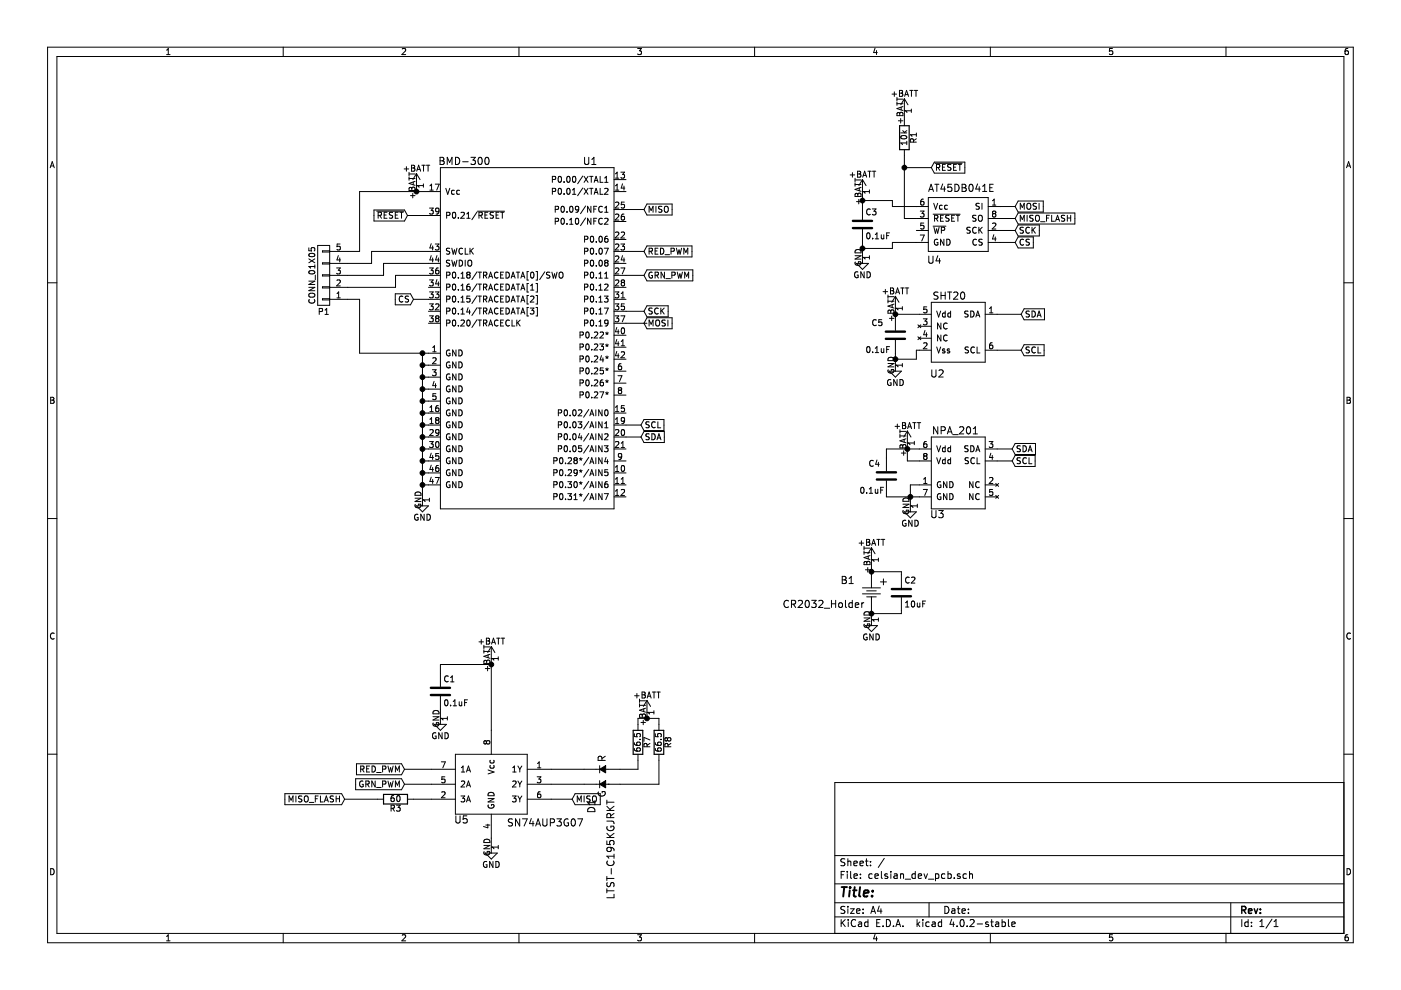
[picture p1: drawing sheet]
<svg xmlns="http://www.w3.org/2000/svg" width="297mm" height="210mm" viewBox="0 0 297 210" stroke-linecap="round" stroke-linejoin="round" font-family="sans-serif">
<g fill="none" stroke="#000" stroke-width=".21">
<path d="M10.1 10h276.8v189.9h-276.8zM12.1 12h272.8v185.9h-272.8zM35.3 11.6h.8M35.3 10.6l.4-.3v1.3M60 10v2M85.3 10.4l.5-.1 .2 .3-.8 1h.8M110 10v2M135.2 10.3h.8l-.4 .5h.3l.1 .2-.1 .4-.2 .2-.5-.2M160 10v2M185.5 10.2l-.3 .9h.8M185.8 10.7v.9M189.1 20h1"/>
<path d="M189.6 19.5v.9M190.7 19.2h.4l.3 .2-.3 .4 .3 .1v.3l-.2 .2h-.5zM190.7 19.8h.4M192.9 19.2h.7M193.2 19.2v1.2M193.9 19.2h.7M194.2 19.2v1.2M210 10v2M235.9 10.3h-.6l-.1 .6 .6-.1 .1 .5-.2 .3-.5-.2M259.9 10v2M285.8 10.3h-.4l-.2 .3v.7l.2 .3 .4-.2 .1-.4-.1-.2h-.4l-.2 .2M10.6 35.6l.5-1.3 .4 1.3"/>
<path d="M10.8 35.2h.6M85.7 35.8h.9M86.2 35.3v1M86.7 36.5v.7M86.7 37.5v.7M86.7 37.9h1.3M86.7 36.9h1.3M86.8 39.8l.3-.1 .2 .3 .1-.3h.5l.1 .7h-1.3zM87.3 35h.4l.2 .3-.2 .3 .2 .1 .1 .3-.3 .3h-.4zM87.3 35.6h.4M87.3 40v.4M87.6 38.6v.6"/>
<path d="M88 38.5l-1.3 .4 1.3 .4M88.3 39.3h.1M88.3 36.8l-.8 1.3M88.3 36.8v3.8M88.3 36.8l.8 1.3M88.4 36.3l.4-1.3 .4 1.3M88.5 35.9h.6M89.4 35h.8M89.8 39v.7M89.8 39.3h-1.3l.4 .4M89.8 35v1.3M90.4 35h.7"/>
<path d="M90.8 35v1.3M91.1 39.4l.4-.4v1.3M92.3 39h.8l-.5 1.3M93.3 33.4h.5l.3 .3-.3 .4 .3 .1 .1 .4-.3 .3h-.6zM93.3 34.1h.5M93.4 35.5h36.8v72.4h-36.8zM94.5 39.9l.4 1.3 .5-1.3M94.8 34.9v-1.5l.5 1 .5-1v1.5M96.6 33.4a.77 .77 0 0 1 .9 .7 .77 .77 0 0 1-.9 .8zM98.1 34.3h1.2M99.9 33.4h.9l-.5 .5 .5 .3-.1 .5-.2 .2-.6-.2M101.5 33.5l.2-.1a.81 .81 0 0 1 .6 .7 .81 .81 0 0 1-.6 .8l-.2-.2-.2-.4z"/>
<path d="M102.9 33.5l.3-.1a.81 .81 0 0 1 .5 .7 .81 .81 0 0 1-.5 .8l-.3-.2-.1-.4zM117.1 38.1l.6-.1 .1-.5-.7-.1v1.3M118.4 37.5l.2-.1a.67 .67 0 0 1 .5 .6 .67 .67 0 0 1-.5 .7l-.3-.5zM119.6 38.5v.2M120.3 37.5l.1-.1a.67 .67 0 0 1 .5 .6 .67 .67 0 0 1-.5 .7l-.2-.5zM121.5 37.5l.2-.1a.67 .67 0 0 1 .4 .6 .67 .67 0 0 1-.4 .7l-.3-.5zM123.6 37.3l-1.1 1.7M123.6 39.9l-1.1 1.6M123.8 37.4l.9 1.3M123.8 39.9l.9 1.3M123.9 33.4v1.2l.3 .3h.3l.3-.3v-1.2M124.7 37.4l-.9 1.3"/>
<path d="M124.7 39.9l-.9 1.3M125 37.4h.7M125 39.9h.7M125.4 37.4v1.3M125.4 39.9v1.3M125.5 34.9h.9M125.5 33.8l.4-.4v1.5M126 38.7l.4-1.3 .4 1.3M126.1 38.3h.6M127.2 37.4v1.3h.7M127.2 39.9v1.3h.7M128.2 38.7h.7"/>
<path d="M128.2 37.7l.4-.3v1.3M130.2 38.1h2.5M130.5 36.9l.3-.4v1.3M130.5 39.4l.3-.4v1.3M130.5 37.8h.7M131.6 36.5h.8l-.4 .5 .4 .1v.5l-.2 .2-.6-.2M132 39l-.3 .9h.8M132.3 39.4v.9M180.2 37.1h1M180.7 36.6v1M181.3 37.8v.7M181.3 38.8v.7"/>
<path d="M181.3 39.1h1.3M181.3 38.2h1.3M181.8 36.3h.5l.2 .2-.2 .4 .2 .1v.3l-.2 .3h-.5zM181.8 36.9h.5M182.2 39.9v.5M182.6 39.7l-1.3 .5 1.3 .4M182.9 38.1v8.5M182.9 38.1l-.8 1.2M182.9 38.1l.7 1.2M182.9 37.6l.4-1.3 .4 1.3M183 37.2h.6M184 36.3h.7"/>
<path d="M184.4 36.3v1.3M185 36.3h.7M185.3 36.3v1.3M190.2 20.7v.7M190.2 21.6v.7M190.2 22h1.2M190.2 21h1.2M190.3 23.9h.2l.3 .2 .1-.2h.4l.1 .6h-1.2zM190.5 25.6h.9M190.8 24.1v.4M191 25.1v1M191 28.2h1.3"/>
<path d="M191 28.9a.76 .76 0 0 1 1.3 .3 .74 .74 0 0 1-1.3-.2zM191.1 22.7v.6M191.4 27.7l.5 .5M191.4 22.6l-1.2 .4 1.2 .4M191.7 23.5h.1M191.7 35.5h5.8M191.7 31.7v14.6h5.1M191.7 20.9v5.8M191.7 20.9l-.7 1.3M191.7 20.9l.8 1.3M191.8 20.4l.4-1.2 .4 1.2M191.9 20.1h.6"/>
<path d="M192.3 30.3h-1.3l.3 .4M192.3 30v.7M192.3 27.7l-.5 .4M193.2 23.1v.7M193.2 23.5h-1.3l.4 .3M193.7 30.1l-.1-.6h-.5l-.1 .6h1.3M194.3 29.4l-.6 .4M194.3 28.2v.7M194.3 28.6h-1.3l.4 .3M198.1 34.4h6.5v2.3h-6.5l-.6-1.2zM198.2 39.1h.9M198.2 34.6h5.8"/>
<path d="M198.5 35.5l.7-.1v-.4l-.7-.1v1.2M198.6 39.1v1.5M198.9 35.5l.4 .6M199.8 35.4h.5M199.9 39l-.4 1.1h1M200.2 39.6v1M200.4 34.9h-.6v1.2h.6M201.6 34.9h-.6v.4a.54 .54 0 0 1 .6 .7l-.2 .1-.5-.1M201.7 39.1h-.7l-.1 .7 .3-.1h.5l.1 .6-.3 .3-.6-.2M202.2 35.4h.4M202.5 39.1a.77 .77 0 0 1 .9 .7 .77 .77 0 0 1-.9 .8zM202.8 34.9h-.6v1.2h.6"/>
<path d="M203.1 34.9h.8M203.5 34.9v1.2M204 39.1h.5l.3 .3-.3 .4 .3 .1 .1 .4-.3 .3h-.6zM204 39.8h.5M205.6 39.2l.2-.1a.81 .81 0 0 1 .5 .7 .81 .81 0 0 1-.5 .8l-.2-.2-.2-.4zM207.3 39l-.4 1.1h.9M207.6 39.6v1M208.3 39.5l.5-.4v1.5M209.8 39.8h.6M210.6 39.1h-.8v1.5h.8M285.5 35.6l.4-1.3 .5 1.3M285.6 35.2h.6"/>
<path d="M10.1 60h2M65.5 52.5v.7h.6v-.7h.5l.1 .2-.1 .5M65.5 59.6h1.2l-1.2 .7h1.2M65.5 54.9l1.2 .8M65.5 57.5a.76 .76 0 0 1 1.2 .3 .74 .74 0 0 1-1.2-.1zM65.5 53.9a.76 .76 0 0 1 1.2 .2 .74 .74 0 0 1-1.2-.1zM66.7 56.2v.7M66.7 56.5h-1.2l.3 .4M66.7 54.9l-1.2 .8M66.8 58.3v1M67.4 52h2.5v12.7h-2.5zM69.9 55.7h-1.5v.3h1.5"/>
<path d="M69.9 58.3h-1.5v.2h1.5M69.9 53.2h-1.5v.2h1.5M71.4 56.8h.8l-.5 .5 .4 .1v.6l-.2 .1-.5-.1M71.4 59.5l.5-.1 .3 .3-.8 .9h.8M71.7 54.2l-.3 .9h.8M72 54.7v.8M72.1 51.7h-.6l-.1 .6h.7v.6l-.2 .1-.5-.1M79.3 44.5h6.5l.6 1.2-.6 1.2h-6.5zM79.9 44.8h5.7M80.2 45.7l.6-.1v-.5l-.6-.1v1.3M80.5 45.7l.4 .6M81.4 45.6h.5"/>
<path d="M82.1 45h-.7v1.3h.7M83.2 45.1h-.6v.4a.54 .54 0 0 1 .6 .7l-.2 .1-.5-.1M83.8 45.6h.4M84.4 45h-.6v1.3h.6M84.8 45h.7M85.1 45v1.3M86.4 45.7h7M87 41.5h1M87.5 41v1M91.1 56.8h.8l-.5 .5 .4 .1v.6l-.2 .1-.5-.1M91.1 59.4h.8l-.5 .4 .4 .1v.6l-.2 .1-.5-.1M91.1 44.1h.8l-.5 .5 .4 .1v.6l-.2 .1-.5-.1"/>
<path d="M91.1 40.3h.8M91.4 51.7l-.3 .9h.8M91.4 54.2l-.3 .9h.8M91.7 52.1v.9M91.7 54.7v.8M92.3 51.7h.8l-.5 .5 .4 .1v.6l-.2 .1-.5-.1M92.6 54.2l-.2 .9h.7M92.6 59.3l-.2 .9h.7M92.9 56.8l-.3 .1-.2 .2v.7l.2 .3 .4-.1-.1-.7h-.3l-.2 .2M92.9 54.7v.8M92.9 59.8v.8M93.1 44.7l-.3 .2-.3-.1-.1-.6 .4-.1 .3 .2-.1 .8-.3 .3h-.2"/>
<path d="M93.4 40.6h-17.2v12.7h-6.3M93.4 53.3h-14.6v2.5h-8.9M93.4 55.8h-12.1v2.6h-11.4M93.4 58.4h-9.5v2.5h-14M94.7 45.7l.6-.1 .1-.5-.7-.1v1.3M94.7 58.4l.6-.1 .1-.5-.7-.1v1.3M95.4 52.7h-.7v.4a.54 .54 0 0 1 .6 .7l-.2 .1-.5-.1M95.4 55.2h-.7v.4a.54 .54 0 0 1 .6 .7l-.2 .1h-.5M95.8 52.6l.3 1.3 .2-.9 .3 .9 .3-1.3M95.8 55.2l.3 1.2 .2-.9 .3 .9 .3-1.2M96 45.1l.2-.1a.67 .67 0 0 1 .4 .6 .67 .67 0 0 1-.4 .7l-.3-.5zM96 57.8l.2-.1a.67 .67 0 0 1 .4 .6 .67 .67 0 0 1-.4 .7l-.3-.5z"/>
<path d="M96.3 40.4l-.3-.1-.3 .3 .1 .5h.5M97.2 46.2v.1M97.2 58.8v.2M97.4 55.2a.64 .64 0 0 1 .7 .6 .64 .64 0 0 1-.7 .6zM97.4 40.4l-.3-.1-.3 .3 .1 .5h.5M97.7 58.1l.4-.4v1.3M97.7 45.1l.5-.1 .3 .4-.8 .9h.8M97.7 59h.8M98.1 52.7a.56 .56 0 0 0-.8 .5 .56 .56 0 0 0 .8 .6M98.6 52.6v1.3h.6M98.6 55.2v1.2M99 46.3h.7"/>
<path d="M99 45.4l.3-.4v1.3M99.2 58.2l-.2 .3v.3l.2 .2h.2l.3-.3-.1-.3-.2-.2M99.2 58.2l-.2-.2 .2-.3 .4 .1 .1 .2-.3 .2M99.2 58.2h.2M99.2 55.3l.3-.1h.4l.1 .8a.42 .42 0 0 1-.2 .4 .42 .42 0 0 1-.4 0l-.2-.4zM99.6 52.6v1.3M99.8 53.2l.6 .7M100.4 52.6l-.8 .7M101.1 57.6l-1 1.7M101.1 44.9l-1 1.7M101.2 44.8h5.8M101.4 57.7h.7"/>
<path d="M101.6 45.7l.6-.1v-.5l-.6-.1v1.3M101.7 57.7v1.3M101.9 45.7l.4 .6M102.5 58.4l.6-.1 .1-.5-.7-.1v1.3M102.8 58.4l.4 .6M102.8 45.6h.5M103.4 45h-.6v1.3h.6M103.6 59l.4-1.3 .4 1.3M103.7 58.6h.6M104.6 45.1h-.6v.4a.54 .54 0 0 1 .6 .7l-.2 .1-.5-.1M105.2 45.6h.4M105.6 57.8a.56 .56 0 0 0-.8 .5 .56 .56 0 0 0 .8 .5"/>
<path d="M105.8 45h-.6v1.3h.6M106.1 45h.8M106.1 58.3h.5M106.5 45v1.3M106.8 57.7h-.7v1.3h.7M107.3 57.7a.64 .64 0 0 1 .7 .6 .64 .64 0 0 1-.7 .7zM108.4 59l.4-1.3 .4 1.3M108.5 58.6h.6M109.5 57.7h.7M109.8 57.7v1.3M110.4 59l.4-1.3 .5 1.3M110.6 58.6h.5"/>
<path d="M112.1 57.6h-.3v1.8h.3M112.6 57.8l.2-.1a.67 .67 0 0 1 .4 .6 .67 .67 0 0 1-.4 .7l-.3-.5zM113.6 57.6h.3v1.8h-.3M115.5 57.6l-1.1 1.7M116.6 57.8h-.6l-.1 .4a.54 .54 0 0 1 .6 .6l-.1 .2-.5-.1M117 57.7l.3 1.3 .3-.9 .2 .9 .3-1.3M117.1 40.6l.6-.1 .1-.5-.7-.1v1.3M117.7 44.4l.6-.1 .1-.5-.7-.1v1.3M117.7 46.9h.6l.1-.5-.7-.1v1.2M118.4 40l.2-.1a.67 .67 0 0 1 .5 .7 .67 .67 0 0 1-.5 .6l-.3-.5zM118.6 57.9l.2-.2 .4 .1 .2 .7a.42 .42 0 0 1-.2 .4 .42 .42 0 0 1-.5 0l-.2-.4zM119 43.8l.2-.1a.67 .67 0 0 1 .5 .7 .67 .67 0 0 1-.5 .6l-.3-.5z"/>
<path d="M119 46.4l.2-.1a.67 .67 0 0 1 .5 .6 .67 .67 0 0 1-.5 .6l-.3-.4zM119.6 41.1v.1M120.2 44.9v.1M120.2 47.4v.1M120.3 40l.1-.1a.67 .67 0 0 1 .5 .7 .67 .67 0 0 1-.5 .6l-.2-.5zM120.8 47.5h.7M120.8 46.6l.3-.3v1.2M120.9 43.8l.1-.1a.67 .67 0 0 1 .5 .7 .67 .67 0 0 1-.5 .6l-.2-.5zM121.4 41.2h.7M121.4 40.3l.3-.4v1.3M122.1 46.4l.2-.1a.67 .67 0 0 1 .4 .6 .67 .67 0 0 1-.4 .6l-.3-.4zM122.7 44.3l-.2 .2h-.4l-.1-.7 .5-.1 .2 .3-.1 .7-.3 .3h-.2"/>
<path d="M123.9 50.7h.7v-.5l-.7-.1v1.3M123.9 53.3l.7-.1v-.5l-.7-.1v1.3M123.9 55.8l.7-.1v-.4l-.7-.1v1.2M123.9 58.4l.7-.1v-.5l-.7-.1v1.3M124.2 43.7l-1.1 1.6M124.2 46.2l-1.1 1.7M125.3 50.2l.1-.1a.67 .67 0 0 1 .5 .6 .67 .67 0 0 1-.5 .7l-.2-.5zM125.3 52.7l.1-.1a.67 .67 0 0 1 .5 .7 .67 .67 0 0 1-.5 .6l-.2-.5zM125.3 55.3l.1-.1a.67 .67 0 0 1 .5 .6 .67 .67 0 0 1-.5 .6l-.2-.4zM125.3 57.8l.1-.1a.67 .67 0 0 1 .5 .6 .67 .67 0 0 1-.5 .7l-.2-.5zM125.3 43.7v1.3l-.7-1.3v1.3M125.3 46.3v1.2l-.7-1.2v1.2"/>
<path d="M125.9 44.3h.4M125.9 46.9h.4M126 41.2l.4-1.3 .4 1.3M126.1 40.8h.6M126.4 51.2v.2M126.4 53.8v.1M126.4 56.3v.1M126.4 58.8v.2M126.5 43.7h-.6v1.3M126.5 46.3h-.6v1.2M127 58.1l.3-.4v1.3M127 59h.7"/>
<path d="M127.1 55.3l.2-.1a.67 .67 0 0 1 .4 .6 .67 .67 0 0 1-.4 .6l-.3-.4zM127.1 50.2l.2-.1a.67 .67 0 0 1 .4 .6 .67 .67 0 0 1-.4 .7l-.3-.5zM127.1 52.7l.2-.1a.67 .67 0 0 1 .4 .7 .67 .67 0 0 1-.4 .6l-.3-.5zM127.7 43.8a.56 .56 0 0 0-.8 .6 .56 .56 0 0 0 .8 .5M127.7 46.4a.56 .56 0 0 0-.8 .5 .56 .56 0 0 0 .8 .5M128.1 52.6h.9l-.6 1.3M128.2 46.4l.5-.1 .2 .3-.8 .9h.8M128.2 40l.5-.1 .2 .4-.8 .9h.8M128.2 44.1l.4-.4v1.3M128.2 58.1l.4-.4v1.3M128.2 45h.7M128.2 59h.7"/>
<path d="M128.4 55.7l-.2-.2 .2-.3 .5 .1v.2l-.2 .2M128.4 55.7l-.2 .3 .1 .3 .1 .1h.3l.2-.2v-.4l-.2-.1M128.4 55.7h.3M128.8 50.1h-.4l-.1 .3-.1 .7 .2 .3 .5-.2-.1-.6h-.4l-.2 .2M130.2 50.8h2.5M130.2 53.3h6.3M130.2 40.6h2.5M130.2 55.8h2.5M130.2 44.4h6.3M130.2 47h2.5M130.2 58.4h6.3M130.5 49.3l.5-.1 .2 .4-.8 .9h.8"/>
<path d="M130.5 43l.5-.1 .2 .3-.8 .9h.8M130.5 45.5l.5-.1 .2 .3-.8 1h.8M130.5 51.8l.5-.1 .2 .4-.8 .9h.8M130.5 54.4l.5-.1 .2 .3-.8 .9h.8M130.5 56.9l.5-.1 .2 .4-.8 .9h.8M130.5 59.5l.5-.1 .2 .3-.8 .9h.8M130.5 40.3h.7M131.6 51.7h.8l-.4 .5 .4 .1v.6l-.2 .1-.6-.1M131.6 56.8h.9l-.6 1.3M131.7 49.3l.5-.1 .2 .4-.8 .9h.8M131.9 59.9l-.2-.2 .2-.3 .5 .1v.2l-.2 .2M131.9 59.9l-.2 .2 .1 .4 .1 .1h.3l.2-.2v-.4l-.2-.1"/>
<path d="M131.9 59.9h.3M132 54.2l-.3 .9h.8M132.3 45.4h-.4l-.1 .3-.1 .7 .2 .3 .5-.2-.1-.6h-.4l-.2 .2M132.3 54.7v.8M132.4 42.9h-.6l-.1 .5h.7v.6l-.2 .1-.5-.1M137.2 43.3h5.3v2.3h-5.3l-.7-1.2zM137.2 52.1h9.5v2.4h-9.5l-.7-1.2zM137.2 57.2h9.7v2.4h-9.7l-.7-1.2zM137.6 53.3l.6-.1 .1-.5-.7-.1v1.3M137.6 45v-1.3l.5 .9 .4-.9v1.3M137.9 53.3l.4 .6M138.3 57.8a.59 .59 0 0 0-.7 .5 .59 .59 0 0 0 .7 .6v-.5h-.2"/>
<path d="M138.9 58.4l.6-.1 .1-.5-.7-.1v1.3M138.9 53.2h.4M139.1 43.7v1.3M139.2 58.4l.4 .6M139.5 52.6h-.6v1.3h.6M140 52.6a.64 .64 0 0 1 .8 .7 .64 .64 0 0 1-.8 .6zM140.3 43.8h-.6v.4a.54 .54 0 0 1 .6 .7l-.2 .1-.5-.1M140.9 57.7v1.3l-.7-1.3v1.3M140.9 43.9l.2-.2 .4 .1 .2 .8a.42 .42 0 0 1-.2 .4 .42 .42 0 0 1-.5-.1l-.2-.3zM141 54h1M141.2 59.1h.9M142.3 53.3l.6-.1v-.5l-.6-.1v1.3"/>
<path d="M142.4 58.4l.7-.1v-.5l-.7-.1v1.3M143.4 52.6l.3 1.3 .3-.9 .2 .9 .3-1.3M143.6 57.7l.3 1.3 .2-.9 .3 .9 .3-1.3M145 53.9v-1.3l.4 .9 .4-.9v1.3M145.2 59v-1.3l.4 .9 .4-.9v1.3M181.3 54.2h1.3l-1.3 .7h1.3M181.3 55.5a.59 .59 0 0 0 .6 .8 .59 .59 0 0 0 .6-.8h-.5v.2M181.3 53.1a.69 .69 0 0 1 .8-.2 .69 .69 0 0 1 .5 .7h-1.3zM181.4 41h.2l.3 .2 .1-.2h.4l.2 .7h-1.3zM181.6 55.8h2.5l-1.2 1.3zM181.6 42.7h1M181.9 41.2v.5"/>
<path d="M181.9 57.7a.59 .59 0 0 0-.7 .5 .59 .59 0 0 0 .7 .6v-.5h-.2M182.1 42.3v.9M182.9 54.6h.1M182.9 40.6h.1M182.9 42.5h6.3v1.3h7.6M182.9 48.6v7.2M183.2 57.6v1.3l-.7-1.3v1.3M183.8 57.6a.64 .64 0 0 1 .7 .7 .64 .64 0 0 1-.7 .6zM183.9 49.5l.1-.1a.67 .67 0 0 1 .5 .6 .67 .67 0 0 1-.5 .6l-.3-.4zM184.3 40.6h-1.2l.3 .4M184.3 40.3v.7M184.3 54.2v.7"/>
<path d="M184.3 54.6h-1.2l.3 .3M184.5 44.4a.56 .56 0 0 0-.8 .5 .56 .56 0 0 0 .8 .5M184.9 44.3h.8l-.4 .5 .4 .1v.5l-.2 .2-.6-.2M185 50.5v.1M185.6 49.7l.3-.3v1.2M185.6 50.6h.7M186.8 49.8l.1 .8h.3l.2-.1M187.4 49.8v.8M188 50h.4M188.6 49.4h-.6v1.2M194.3 48.9h2.5M195.1 44.8h.8l-.4 .4 .4 .1v.6l-.2 .1-.6-.1"/>
<path d="M195.1 49.8h.9l-.6 1.3M195.8 42.2l-.4 .1-.2 .2v.7l.2 .3 .5-.1-.1-.7h-.4l-.2 .2M195.9 47.3h-.7v.6h.7v.5l-.2 .2-.5-.2M196.8 41.9h12.7v11.4h-12.7zM196.8 51.4h-7.6v1.3h-6.3M196.9 40.6l.5-1.5 .5 1.5M196.9 54.3v1.2l.3 .3h.3l.3-.3v-1.2M197 40.2h.8M197.8 45.4h5.8M197.8 48h2.8M198 43.1l.4 1.3 .4-1.3M198 48.2l.3 1.3 .3-1 .2 1 .3-1.3"/>
<path d="M198.1 46.3l.7-.1v-.5l-.7-.1v1.3M198.4 46.3l.5 .6M198.8 50.8a.59 .59 0 0 0-.7 .5 .59 .59 0 0 0 .7 .6l.1-.5h-.3M198.8 54.2l-.4 1.1h1M199.2 54.8v1M199.4 46.2h.4M199.6 48.8h.6l.1-.5-.7-.1v1.3M199.8 43.6l-.4-.1-.2 .3 .1 .5h.5M200 45.6h-.6v1.3h.6M200.1 50.7v1.3l-.7-1.3v1.3M200.7 50.7a.64 .64 0 0 1 .8 .7 .64 .64 0 0 1-.8 .6zM200.9 43.6l-.4-.1-.2 .3 .1 .5h.5"/>
<path d="M201.2 45.7h-.6v.4a.54 .54 0 0 1 .6 .7l-.2 .1-.5-.1M201.8 46.2h.4M202.4 45.6h-.6v1.3h.6M202.7 45.6h.7M203.1 45.6v1.3M205.7 48.2h-.6l-.1 .5a.54 .54 0 0 1 .7 .6l-.2 .2-.5-.1M206.9 45.7h-.6v.4a.54 .54 0 0 1 .6 .7l-.2 .1-.5-.1M207 48.3a.56 .56 0 0 0-.8 .5 .56 .56 0 0 0 .8 .5M207 50.8a.56 .56 0 0 0-.7 .5 .56 .56 0 0 0 .7 .6M207.5 45.8l.2-.2 .4 .1 .2 .8a.42 .42 0 0 1-.2 .4 .42 .42 0 0 1-.5-.1l-.2-.3zM207.5 48.2v1.3M207.6 43.2h-.6v.4a.54 .54 0 0 1 .6 .6l-.2 .2-.5-.1"/>
<path d="M207.7 48.7l.5 .8M208.2 43.1v1.3M208.2 50.8h-.6v.4a.54 .54 0 0 1 .6 .7l-.2 .1-.5-.1M208.2 48.2l-.7 .7M208.3 40.6h.9M209.5 43.8h5.7M209.5 48.9h5.7M209.5 46.3h5.7M209.5 51.4h5.7M210.4 42.6l.4-.4v1.3M210.4 43.5h.7M210.4 47.4l.5-.1 .2 .3-.7 1h.7"/>
<path d="M210.7 45.3l-.3 .2 .1 .4 .2 .1h.2l.2-.2v-.4l-.2-.1M210.7 45.3l-.3-.2 .3-.3 .4 .1v.2l-.2 .2M210.7 45.3h.2M210.7 49.8l-.3 .9h.8M211 50.2v.9M215.9 50.2h3.2v2.4h-3.2l-.7-1.2zM215.9 42.6h5.3v2.4h-5.3l-.7-1.2zM215.9 47.7h4.5v2.3h-4.5l-.7-1.1zM215.9 45.2h12v2.3h-12l-.7-1.2zM216.3 44.4v-1.3l.5 .9 .4-.9v1.3M216.3 46.9v-1.3l.5 .9 .4-.9v1.3M217 48.2h-.6l-.1 .5a.54 .54 0 0 1 .6 .6l-.1 .2-.5-.1"/>
<path d="M217 50.8a.56 .56 0 0 0-.7 .5 .56 .56 0 0 0 .7 .6M217.8 43.3l.2-.2 .4 .1 .2 .7a.42 .42 0 0 1-.3 .4 .42 .42 0 0 1-.4 0l-.2-.4zM217.8 45.6v1.3M218.2 50.8h-.6v.4a.54 .54 0 0 1 .6 .7l-.2 .1-.5-.1M218.2 48.3a.56 .56 0 0 0-.7 .5 .56 .56 0 0 0 .7 .5M218.8 48.2v1.3M219 48.7l.5 .8M219 45.7h-.6v.4a.54 .54 0 0 1 .6 .7l-.2 .1-.5-.1M219.5 48.2l-.7 .7M219.6 45.8l.2-.2 .4 .1 .2 .8a.42 .42 0 0 1-.2 .4 .42 .42 0 0 1-.5-.1l-.2-.3zM219.7 43.2h-.6v.4a.54 .54 0 0 1 .6 .6l-.2 .2-.5-.1M220.3 43.1v1.3"/>
<path d="M220.6 47h1M221.9 46.2h.4M222.5 45.6h-.6v1.3M223 45.6v1.3h.6M223.8 46.9l.4-1.3 .4 1.3M223.9 46.5h.6M225.7 45.7h-.6v.4a.54 .54 0 0 1 .6 .7l-.2 .1-.5-.1M226.3 46.2h.7M226.3 45.6v1.3M227 45.6v1.3M284.9 60h2M65.5 60.9h1.2l-1.2 .7h1.2"/>
<path d="M65.5 62.3l.8-.1a.42 .42 0 0 1 .4 .2 .42 .42 0 0 1 0 .4l-.4 .2h-.6l-.2-.3zM65.6 63.5a.56 .56 0 0 0 .5 .8 .56 .56 0 0 0 .5-.8M67.7 66.1l.6-.1v-.5l-.6-.1v1.3M68.9 65.7l.4-.3v1.3M68.9 66.7h.7M69.9 63.5h6.3v11.4h17.2M69.9 63.3h-1.5v.3h1.5M69.9 60.8h-1.5v.3h1.5M71.4 63.2h.8M71.4 62.2l.4-.3v1.3M83.8 62.3h3.2l.7 1.2-.7 1.1h-3.2zM85.4 62.9a.56 .56 0 0 0-.8 .5 .56 .56 0 0 0 .8 .5"/>
<path d="M86.6 62.8h-.6v.5a.54 .54 0 0 1 .6 .6l-.2 .1h-.5M87.7 63.5h5.7M89.6 77.4h3.8M89.6 80h3.8M89.6 74.9v32.4M90.8 66h2.6M90.8 60.9h2.6M90.8 68.5h2.6M91.1 61.9h.8l-.5 .5 .4 .1v.5l-.2 .2-.5-.2M91.1 64.4h.8l-.5 .5 .4 .1v.6l-.2 .1-.5-.1M91.1 67h.8l-.5 .4 .4 .2v.5l-.2 .1-.5-.1M91.7 78.4h.8l-.5 .5 .4 .1v.5l-.2 .2-.5-.2"/>
<path d="M91.8 74.6h.7M91.8 73.7l.3-.4v1.3M91.8 76l.4-.1 .3 .3-.8 .9h.8M92.3 61.9h.8l-.5 .5 .4 .1v.5l-.2 .2-.5-.2M92.4 64.5l.4-.1 .3 .4-.8 .9h.8M92.6 67.5l-.2-.2 .2-.3 .4 .1 .1 .2-.3 .2M92.6 67.5l-.2 .3v.3l.2 .1h.2l.3-.2-.1-.4-.2-.1M92.6 67.5h.2M94.7 60.9l.6-.1 .1-.5-.7-.1v1.3M94.7 63.4h.6l.1-.5-.7-.1v1.2M94.7 66l.6-.1 .1-.5-.7-.1v1.3M94.7 68.5l.6-.1 .1-.4-.7-.1v1.2"/>
<path d="M95.4 74.3a.59 .59 0 0 0-.8 .5 .59 .59 0 0 0 .8 .6v-.5h-.2M95.4 76.8a.59 .59 0 0 0-.8 .6 .59 .59 0 0 0 .8 .5v-.4h-.2M95.4 79.3a.59 .59 0 0 0-.8 .6 .59 .59 0 0 0 .8 .6v-.5h-.2M96 68l.2-.1a.67 .67 0 0 1 .4 .6 .67 .67 0 0 1-.4 .6l-.3-.5zM96 62.9l.2-.1a.67 .67 0 0 1 .4 .6 .67 .67 0 0 1-.4 .6l-.3-.4zM96 65.4l.2-.1a.67 .67 0 0 1 .4 .7 .67 .67 0 0 1-.4 .6l-.3-.5zM96 60.3l.2-.1a.67 .67 0 0 1 .4 .7 .67 .67 0 0 1-.4 .6l-.3-.5zM96.7 74.2v1.3l-.7-1.3v1.3M96.7 76.7v1.3l-.7-1.3v1.3M96.7 79.3v1.2l-.7-1.2v1.2M97.2 66.5v.1M97.2 61.4v.1"/>
<path d="M97.2 63.9v.1M97.2 69v.1M97.3 74.2a.64 .64 0 0 1 .7 .6 .64 .64 0 0 1-.7 .7zM97.3 76.7a.64 .64 0 0 1 .7 .7 .64 .64 0 0 1-.7 .6zM97.3 79.3a.64 .64 0 0 1 .7 .6 .64 .64 0 0 1-.7 .6zM97.7 64h.8M97.7 66.6h.8M97.7 60.6l.4-.4v1.3M97.7 63.1l.4-.3v1.2M97.7 65.7l.4-.4v1.3M97.7 68l.5-.1 .3 .3-.8 .9h.8M97.7 61.5h.8"/>
<path d="M99.1 68l.1-.1a.67 .67 0 0 1 .5 .6 .67 .67 0 0 1-.5 .6l-.2-.5zM99.2 65.2l-.2 1h.7M99.5 65.7v.9M99.5 60.2l-.3 .1-.2 .2v.8l.2 .2 .4-.1-.1-.6-.3-.1-.2 .3M99.6 62.8h-.6v.6h.6v.5l-.2 .1-.4-.1M101.1 65.2l-1 1.7M101.1 62.7l-1 1.7M101.1 60.2l-1 1.6M101.1 67.8l-1 1.6M101.4 62.8h.7M101.4 65.3h.7M101.4 60.2h.7"/>
<path d="M101.4 67.9h.7M101.7 60.2v1.3M101.7 62.8v1.2M101.7 65.3v1.3M101.7 67.9v1.2M102.5 63.4h.6l.1-.5-.7-.1v1.2M102.5 66l.6-.1 .1-.5-.7-.1v1.3M102.5 60.9l.6-.1 .1-.5-.7-.1v1.3M102.5 68.5l.6-.1 .1-.4-.7-.1v1.2M102.8 66l.4 .6M102.8 63.4l.4 .6M102.8 60.9l.4 .6"/>
<path d="M102.8 68.5l.4 .6M103.6 66.6l.4-1.3 .4 1.3M103.6 64l.4-1.2 .4 1.2M103.6 61.5l.4-1.3 .4 1.3M103.6 69.1l.4-1.2 .4 1.2M103.7 66.2h.6M103.7 63.7h.6M103.7 61.1h.6M103.7 68.7h.6M105.6 62.9a.56 .56 0 0 0-.8 .5 .56 .56 0 0 0 .8 .5M105.6 65.4a.56 .56 0 0 0-.8 .5 .56 .56 0 0 0 .8 .6M105.6 60.3a.56 .56 0 0 0-.8 .6 .56 .56 0 0 0 .8 .5"/>
<path d="M105.6 68a.56 .56 0 0 0-.8 .5 .56 .56 0 0 0 .8 .5M106.1 65.9h.5M106.1 63.4h.5M106.1 60.8h.5M106.1 68.4h.5M106.8 62.8h-.7v1.2h.7M106.8 65.3h-.7v1.3h.7M106.8 60.2h-.7v1.3h.7M106.8 67.9h-.7v1.2h.7M107.3 65.3a.64 .64 0 0 1 .7 .7 .64 .64 0 0 1-.7 .6zM107.3 62.8a.64 .64 0 0 1 .7 .6 .64 .64 0 0 1-.7 .6zM107.3 60.2a.64 .64 0 0 1 .7 .7 .64 .64 0 0 1-.7 .6z"/>
<path d="M108 68a.56 .56 0 0 0-.8 .5 .56 .56 0 0 0 .8 .5M108.4 66.6l.4-1.3 .4 1.3M108.4 64l.4-1.2 .4 1.2M108.4 61.5l.4-1.3 .4 1.3M108.5 66.2h.6M108.5 63.7h.6M108.5 61.1h.6M108.6 67.9v1.2h.6M109.5 62.8h.7M109.5 65.3h.7M109.5 60.2h.7M109.6 67.9v1.2"/>
<path d="M109.8 68.4l.5 .7M109.8 60.2v1.3M109.8 62.8v1.2M109.8 65.3v1.3M110.3 67.9l-.7 .7M110.4 66.6l.4-1.3 .5 1.3M110.4 64l.4-1.2 .5 1.2M110.4 61.5l.4-1.3 .5 1.3M110.6 66.2h.5M110.6 63.7h.5M110.6 61.1h.5M112.1 60.1h-.3v1.8h.3"/>
<path d="M112.1 65.2h-.3v1.8h.3M112.1 62.7h-.3v1.8h.3M112.4 65.3h.8l-.4 .5 .4 .1v.6l-.2 .1-.6-.1M112.5 60.6l.3-.4v1.3M112.5 62.9l.5-.1 .2 .3-.8 .9h.8M112.5 61.5h.7M113.6 60.1h.3v1.8h-.3M113.6 65.2h.3v1.8h-.3M113.6 62.7h.3v1.8h-.3M123 76.1h.6v-.5l-.6-.1v1.2M123 78.7l.6-.1v-.5l-.6-.1v1.3M123 71.1l.6-.1v-.5l-.6-.1v1.3"/>
<path d="M123 73.6l.6-.1v-.5l-.6-.1v1.3M123.9 63.4h.7v-.5l-.7-.1v1.2M123.9 60.9l.7-.1v-.5l-.7-.1v1.3M123.9 66l.7-.1v-.5l-.7-.1v1.3M123.9 68.5l.7-.1v-.4l-.7-.1v1.2M124.3 70.5l.2-.1a.67 .67 0 0 1 .4 .6 .67 .67 0 0 1-.4 .7l-.3-.5zM124.3 73l.2-.1a.67 .67 0 0 1 .4 .7 .67 .67 0 0 1-.4 .6l-.3-.5zM124.3 75.6l.2-.1a.67 .67 0 0 1 .4 .6 .67 .67 0 0 1-.4 .6l-.3-.4zM124.3 78.1l.2-.1a.67 .67 0 0 1 .4 .6 .67 .67 0 0 1-.4 .7l-.3-.5zM125.3 60.3l.1-.1a.67 .67 0 0 1 .5 .7 .67 .67 0 0 1-.5 .6l-.2-.5zM125.3 65.4l.1-.1a.67 .67 0 0 1 .5 .7 .67 .67 0 0 1-.5 .6l-.2-.5zM125.3 68l.1-.1a.67 .67 0 0 1 .5 .6 .67 .67 0 0 1-.5 .6l-.2-.5z"/>
<path d="M125.3 62.9l.1-.1a.67 .67 0 0 1 .5 .6 .67 .67 0 0 1-.5 .6l-.2-.4zM125.5 79.2v.1M125.5 71.5v.2M125.5 74.1v.1M125.5 76.6v.1M126 73l.5-.1 .2 .4-.8 .9h.8M126 75.6l.5-.1 .2 .3-.8 .9h.8M126 78.1l.5-.1 .2 .4-.8 .9h.8M126 70.5l.5-.1 .2 .3-.8 1h.8M126.4 63.9v.1M126.4 61.4v.1M126.4 66.5v.1"/>
<path d="M126.4 69v.1M127 64h.7M127 60.6l.3-.4v1.3M127 63.1l.3-.3v1.2M127 65.7l.3-.4v1.3M127 68.2l.3-.3v1.2M127 66.6h.7M127 61.5h.7M127 69.1h.7M127.2 72.9h.8l-.5 .5 .4 .1v.6l-.2 .1-.5-.1M127.2 70.5l.5-.1 .3 .3-.8 1h.8M127.5 75.4l-.3 .9h.8"/>
<path d="M127.8 75.9v.8M127.9 78h-.6l-.1 .6h.7v.6l-.2 .1-.5-.1M128.1 62.8h.8l-.4 .5 .4 .1v.5l-.2 .1-.6-.1M128.1 65.3h.9l-.6 1.3M128.2 60.3l.5-.1 .2 .4-.8 .9h.8M128.4 78.2l.3 .1M128.4 70.6l.3 .1M128.4 73.1l.3 .1M128.4 75.6l.3 .2M128.7 70.4v.3M128.7 72.9v.3M128.7 75.5v.3"/>
<path d="M128.7 78v.3M128.7 78.3l-.2 .2M128.7 78.3l.2 .2M128.7 70.7l-.2 .2M128.7 70.7l.2 .2M128.7 73.2l-.2 .3M128.7 73.2l.2 .3M128.7 75.8l-.2 .2M128.7 75.8l.2 .2M128.9 68.4l-.2 .2h-.4v-.6l.4-.1 .2 .2v.7l-.3 .3h-.3M129 78.2l-.3 .1M129 70.6l-.3 .1"/>
<path d="M129 73.1l-.3 .1M129 75.6l-.3 .2M130.2 78.7h2.5M130.2 71.1h2.5M130.2 63.5h2.5M130.2 73.6h2.5M130.2 66h6.3M130.2 76.2h2.5M130.2 60.9h2.5M130.2 68.5h7M130.4 61.9h.8l-.4 .5 .4 .1v.5l-.2 .2-.6-.2M130.4 64.4h.8l-.4 .5 .4 .1v.6l-.2 .1-.6-.1"/>
<path d="M130.4 67h.8l-.4 .4 .4 .2v.5l-.2 .1-.6-.1M130.8 69.4l-.3 .9h.8M130.8 72l-.3 .9h.8M130.8 74.5l-.3 .9h.8M131 79.7h.9l-.6 1.2M131.1 69.9v.9M131.1 72.5v.8M131.1 75v.9M131.6 67h.9l-.6 1.2M131.7 77.1l-.4 .1-.1 .2-.1 .7 .2 .3 .5-.1-.1-.6-.4-.1-.2 .2M131.7 74.7l.5-.1 .2 .3-.8 1h.8M131.7 62.2l.4-.3v1.3"/>
<path d="M131.7 72.4l.4-.4v1.3M131.7 63.2h.7M131.7 73.3h.7M131.8 69.6l.2-.1a.67 .67 0 0 1 .4 .6 .67 .67 0 0 1-.4 .7l-.3-.5zM132.4 64.4h-.6l-.1 .6h.7v.6l-.2 .1-.5-.1M137.2 67.4h5.3v2.3h-5.3l-.7-1.2zM137.2 64.8h4.5v2.4h-4.5l-.7-1.2zM137.6 69.1v-1.2l.5 .8 .4-.8v1.2M138.3 65.4h-.6l-.1 .4a.54 .54 0 0 1 .6 .7l-.1 .1-.5-.1M139.2 67.9h.5l.2 .8a.42 .42 0 0 1-.3 .4 .42 .42 0 0 1-.4-.1l-.2-.3zM139.6 65.4a.56 .56 0 0 0-.8 .5 .56 .56 0 0 0 .8 .6M140.1 65.3v1.3"/>
<path d="M140.3 65.9l.5 .7M140.8 65.3l-.7 .7M141.1 67.9h-.7v.4a.54 .54 0 0 1 .6 .7l-.2 .1-.5-.1M141.6 67.9v1.2M183.9 73.6l.1-.1a.67 .67 0 0 1 .5 .6 .67 .67 0 0 1-.5 .7l-.3-.5zM185 74.6v.2M185.6 74.8h.7M185.6 73.8l.3-.3v1.3M185.8 67.9a.56 .56 0 0 0-.8 .5 .56 .56 0 0 0 .8 .5M186.8 73.9l.1 .8 .3 .1 .2-.2M186.9 67.8h-.6v.6h.6v.5l-.1 .1-.5-.1M187.2 61.8h1"/>
<path d="M187.4 73.9v.9M187.7 61.4v.9M188 74.1h.4M188.3 62.6v.7M188.3 63.5v.7M188.3 63.9h1.2M188.3 62.9h1.2M188.3 77.1h1.2l-1.2 .7h1.2M188.3 76a.69 .69 0 0 1 .8-.2 .69 .69 0 0 1 .4 .7h-1.2zM188.3 78.4a.59 .59 0 0 0 .6 .7 .59 .59 0 0 0 .6-.7l-.5-.1v.3M188.4 65.8l.2-.1 .3 .3 .1-.3h.4l.1 .7h-1.2zM188.6 78.7h2.5l-1.3 1.3z"/>
<path d="M188.6 67.5h.9M188.6 73.5h-.6v1.3M188.8 61.1h.4l.3 .2-.3 .3 .3 .2v.3l-.2 .2h-.5zM188.8 61.6h.4M188.9 66v.4M189.1 67v1M189.2 64.6v.6M189.5 64.5l-1.2 .4 1.2 .4M189.8 65.4h.1M189.8 77.4h.1M189.8 66.6h7.7M189.8 62.8l-.7 1.3"/>
<path d="M189.8 62.8v7.3M189.8 72.1v6.6M189.8 62.8l.8 1.3M189.9 62.3l.4-1.2 .4 1.2M190 61.9h.6M191 61.1h.7M191.3 77.4h-1.3l.4 .4M191.3 65.4h-1.3l.4 .3M191.3 65v.7M191.3 77.1v.7M191.3 61.1v1.2M191.9 61.1h.8"/>
<path d="M192.3 61.1v1.2M194.6 68.9l.6 .6M194.6 71.4l.6 .6M194.9 69.2h2.6M194.9 71.7h2.6M195.2 68.9l-.6 .6M195.2 71.4l-.6 .6M195.8 67.6h.7l-.4 .5 .4 .1v.5l-.2 .2-.5-.2M195.8 72.8l.5-.1 .2 .3-.7 .9h.7M196.1 70.1l-.3 .9h.8M196.4 70.5v.9M196.5 65.1h-.6l-.1 .5h.7v.6l-.2 .1-.5-.1"/>
<path d="M197.5 74.3h-3.2v1.9h-4.5M197.5 64.1h11.4v12.7h-11.4zM197.6 78.4v1.3l.3 .2h.2l.3-.2v-1.3M198.6 73.6l.4 1.2 .4-1.2M198.6 66l.4 1.2 .4-1.2M198.9 62l-.6-.1-.3 .3 .1 .4 .7 .3v.4l-.2 .1h-.6M199.1 78.6l.6-.2 .3 .4-1 1.1h1M199.5 68.5v1.3l-.7-1.3v1.3M199.5 71v1.3l-.7-1.3v1.3M199.5 62.7h.9M199.5 61.9v1.5M200.3 74h-.3l-.2 .2 .1 .2 .4 .1v.3h-.5"/>
<path d="M200.4 66.4h-.4l-.2 .2 .1 .5h.5M200.4 61.9v1.5M200.4 66v1.2M200.8 68.6a.56 .56 0 0 0-.8 .5 .56 .56 0 0 0 .8 .5M200.8 71.1a.56 .56 0 0 0-.8 .6 .56 .56 0 0 0 .8 .5M200.9 61.9h.9M201.3 74h-.3l-.2 .2 .1 .2 .4 .1v.3h-.5M201.3 61.9v1.5M201.5 66.4h-.3l-.2 .2 .1 .5h.4M201.5 66v1.2M202.2 62.1l.6-.2 .3 .4-.9 1.1h.9M203.8 62.1l.2-.2a.81 .81 0 0 1 .6 .8 .81 .81 0 0 1-.6 .7l-.2-.1-.1-.4z"/>
<path d="M205.3 66h-.7v.4a.54 .54 0 0 1 .6 .7l-.2 .1-.5-.1M205.3 73.6h-.6v.4a.54 .54 0 0 1 .6 .7l-.2 .1h-.5M205.8 66a.64 .64 0 0 1 .7 .6 .64 .64 0 0 1-.7 .6zM206.6 73.7a.56 .56 0 0 0-.8 .5 .56 .56 0 0 0 .8 .5M206.9 67.2l.4-1.2 .4 1.2M207 66.8h.6M207.2 73.6v1.2h.6M208.9 66.6h7.6M208.9 74.3h7.6M209.8 66.3h.7M209.8 65.4l.4-.3v1.2M210.4 72.7h-.4l-.2 .3v.7l.2 .2 .5-.1-.1-.6h-.4l-.2 .2"/>
<path d="M217.1 73.1h4.3v2.3h-4.3l-.6-1.1zM217.1 65.5h4.3v2.3h-4.3l-.6-1.2zM218.2 73.6h-.6v.4a.54 .54 0 0 1 .6 .7l-.2 .1h-.5M218.2 66h-.6v.4a.54 .54 0 0 1 .6 .7l-.2 .1-.5-.1M218.8 66a.64 .64 0 0 1 .7 .6 .64 .64 0 0 1-.7 .6zM219.5 73.7a.56 .56 0 0 0-.8 .5 .56 .56 0 0 0 .8 .5M219.9 67.2l.4-1.2 .4 1.2M220 66.8h.6M220.1 73.6v1.2h.6M10.7 84.2h.5l.2 .3-.2 .3 .3 .3-.2 .4h-.6zM10.7 84.8h.5M89.6 82.5h3.8"/>
<path d="M89.6 85h3.8M89.6 97.7h3.8M89.6 92.7h3.8M89.6 95.2h3.8M89.6 87.6h3.8M89.6 90.1h3.8M91.1 93.6h.8l-.5 .5 .4 .1v.6l-.2 .1-.5-.1M91.1 91.2l.5-.1 .3 .3-.8 1h.8M91.1 87.3h.8M91.1 86.4l.4-.4v1.3M91.1 88.9l.4-.4v1.3M91.1 89.8h.8"/>
<path d="M91.4 96.1l-.3 .9h.8M91.4 98.6l-.3 .9h.8M91.7 96.6v.8M91.7 99.1v.9M92 80.9l-.2 .9h.7M92.3 81.3v.9M92.4 83.5h-.6v.6h.6v.5l-.2 .1-.4-.1M92.5 93.7l.1-.1a.67 .67 0 0 1 .5 .7 .67 .67 0 0 1-.5 .6l-.2-.5zM92.6 89.1l-.2-.3 .2-.3 .4 .1 .1 .2-.3 .3M92.6 89.1l-.2 .2v.4l.2 .1h.2l.3-.2-.1-.4-.2-.1M92.6 89.1h.2M92.9 98.7l-.3 .1-.2 .2v.7l.2 .3 .4-.2-.1-.6h-.3l-.2 .2"/>
<path d="M92.9 86l-.3 .1-.2 .2v.7l.2 .3 .4-.2-.1-.6h-.3l-.2 .2M93 96.2h-.6v.5h.6v.6l-.2 .1-.4-.1M93.1 91.6l-.3 .3-.3-.1-.1-.6 .4-.1 .3 .2-.1 .7-.3 .4h-.2M95.4 81.9a.59 .59 0 0 0-.8 .5 .59 .59 0 0 0 .8 .6v-.5h-.2M95.4 84.4a.59 .59 0 0 0-.8 .6 .59 .59 0 0 0 .8 .5v-.4h-.2M95.4 86.9a.59 .59 0 0 0-.8 .6 .59 .59 0 0 0 .8 .6v-.5h-.2M95.4 89.5a.59 .59 0 0 0-.8 .6 .59 .59 0 0 0 .8 .5v-.5h-.2M95.4 92a.59 .59 0 0 0-.8 .6 .59 .59 0 0 0 .8 .6v-.5h-.2M95.4 94.6a.59 .59 0 0 0-.8 .5 .59 .59 0 0 0 .8 .6v-.5h-.2M95.4 97.1a.59 .59 0 0 0-.8 .6 .59 .59 0 0 0 .8 .5v-.4h-.2M95.4 99.6a.59 .59 0 0 0-.8 .6 .59 .59 0 0 0 .8 .6v-.5h-.2M96.7 81.8v1.3l-.7-1.3v1.3"/>
<path d="M96.7 84.4v1.2l-.7-1.2v1.2M96.7 86.9v1.3l-.7-1.3v1.3M96.7 89.4v1.3l-.7-1.3v1.3M96.7 92v1.2l-.7-1.2v1.2M96.7 94.5v1.3l-.7-1.3v1.3M96.7 97v1.3l-.7-1.3v1.3M96.7 99.6v1.3l-.7-1.3v1.3M97.3 81.8a.64 .64 0 0 1 .7 .7 .64 .64 0 0 1-.7 .6zM97.3 84.4a.64 .64 0 0 1 .7 .6 .64 .64 0 0 1-.7 .6zM97.3 86.9a.64 .64 0 0 1 .7 .6 .64 .64 0 0 1-.7 .7zM97.3 89.4a.64 .64 0 0 1 .7 .7 .64 .64 0 0 1-.7 .6zM97.3 92a.64 .64 0 0 1 .7 .6 .64 .64 0 0 1-.7 .6z"/>
<path d="M97.3 94.5a.64 .64 0 0 1 .7 .6 .64 .64 0 0 1-.7 .7zM97.3 97a.64 .64 0 0 1 .7 .7 .64 .64 0 0 1-.7 .6zM97.3 99.6a.64 .64 0 0 1 .7 .6 .64 .64 0 0 1-.7 .7zM117.4 97.7l.6-.1 .1-.4-.7-.2v1.3M118.4 90.1l.6-.1v-.5l-.6-.1v1.3M118.4 92.6h.6v-.5l-.6-.1v1.2M118.4 95.2l.6-.1v-.5l-.6-.1v1.3M118.4 87.6l.6-.1v-.5l-.6-.1v1.3M118.7 97.2l.2-.2a.67 .67 0 0 1 .5 .7 .67 .67 0 0 1-.5 .6l-.3-.5zM118.7 99.7l.2-.1a.67 .67 0 0 1 .5 .6 .67 .67 0 0 1-.5 .7l-.3-.5zM119.7 89.5l.2-.1a.67 .67 0 0 1 .4 .7 .67 .67 0 0 1-.4 .6l-.3-.5zM119.7 92.1l.2-.1a.67 .67 0 0 1 .4 .6 .67 .67 0 0 1-.4 .6l-.3-.4z"/>
<path d="M119.7 87l.2-.1a.67 .67 0 0 1 .4 .6 .67 .67 0 0 1-.4 .7l-.3-.5zM119.7 94.6l.2-.1a.67 .67 0 0 1 .4 .6 .67 .67 0 0 1-.4 .7l-.3-.5zM119.9 98.2v.1M120.5 97.2l.4-.2 .3 .4-.8 .9h.8M120.5 99.7l.4-.1 .3 .3-.8 1h.8M120.9 93.1v.1M120.9 88v.2M120.9 90.6v.1M120.9 95.7v.1M121.5 92.1l.2-.1a.67 .67 0 0 1 .5 .6 .67 .67 0 0 1-.5 .6l-.3-.4zM121.5 94.6l.2-.1a.67 .67 0 0 1 .5 .6 .67 .67 0 0 1-.5 .7l-.3-.5zM121.5 87l.2-.1a.67 .67 0 0 1 .5 .6 .67 .67 0 0 1-.5 .7l-.3-.5z"/>
<path d="M121.5 89.5l.2-.1a.67 .67 0 0 1 .5 .7 .67 .67 0 0 1-.5 .6l-.3-.5zM121.9 97.6l-.2 .2v.4l.2 .1h.3l.2-.2-.1-.4-.1-.1M121.9 97.6l-.2-.2 .2-.4 .4 .2 .1 .2-.2 .2M121.9 97.6h.3M122.6 89.4h.8l-.5 .5 .4 .1v.6l-.2 .1-.5-.1M122.6 87l.5-.1 .3 .4-.8 .9h.8M122.8 97.2l.3 .2M122.8 99.8l.3 .1M122.9 91.9l-.3 .9h.8M123 81.2l.6-.1v-.4l-.6-.2v1.3M123 83.7h.6v-.5l-.6-.1v1.3M123.1 97v.4"/>
<path d="M123.1 99.6v.3M123.1 97.4l-.1 .2M123.1 97.4l.2 .2M123.1 99.9l-.1 .2M123.1 99.9l.2 .2M123.2 92.4v.8M123.3 94.5h-.6l-.1 .6h.7v.6l-.2 .1-.5-.1M123.4 97.2l-.3 .2M123.4 99.8l-.3 .1M124.3 80.7l.2-.2a.67 .67 0 0 1 .4 .7 .67 .67 0 0 1-.4 .6l-.3-.5zM124.3 83.2l.2-.1a.67 .67 0 0 1 .4 .6 .67 .67 0 0 1-.4 .7l-.3-.5zM124.8 97l-1.1 1.6"/>
<path d="M124.8 99.5l-1.1 1.7M124.8 91.9l-1.1 1.6M124.8 94.4l-1.1 1.7M124.8 86.8l-1.1 1.7M124.8 89.4l-1.1 1.6M125.1 98.3l.4-1.3 .4 1.3M125.1 93.2l.4-1.2 .4 1.2M125.1 95.8l.4-1.3 .4 1.3M125.1 88.2l.4-1.3 .4 1.3M125.1 90.7l.4-1.3 .4 1.3M125.2 97.9h.6M125.2 92.9h.6"/>
<path d="M125.2 95.4h.6M125.2 87.8h.6M125.2 90.3h.6M125.5 81.7v.1M125.5 84.2v.2M126 80.7l.5-.2 .2 .4-.8 .9h.8M126 83.2l.5-.1 .2 .3-.8 1h.8M126.3 86.9v1.3M126.3 89.4v1.3M126.3 92v1.2M126.3 94.5v1.3M126.3 97v1.3"/>
<path d="M126.3 99.6v1.3M127.2 83.1h.8l-.5 1.3M127.6 86.9v1.3l-.7-1.3v1.3M127.6 89.4v1.3l-.7-1.3v1.3M127.6 92v1.2l-.7-1.2v1.2M127.6 94.5v1.3l-.7-1.3v1.3M127.6 97v1.3l-.7-1.3v1.3M127.6 99.6v1.3l-.7-1.3v1.3M127.8 80.5l-.3 .1-.2 .3-.1 .7 .3 .2 .4-.1-.1-.6-.3-.1-.3 .3M128.1 94.5h.8l-.4 .5 .4 .1v.6l-.2 .1-.6-.1M128.2 92.1l.5-.1 .2 .3-.8 .9h.8M128.2 89.8l.4-.4v1.3"/>
<path d="M128.2 90.7h.7M128.3 87l.2-.1a.67 .67 0 0 1 .4 .6 .67 .67 0 0 1-.4 .7l-.3-.5zM128.4 80.7l.3 .2M128.4 83.3l.3 .1M128.5 97l-.3 .9h.8M128.7 80.5v.4M128.7 83.1v.3M128.7 80.9l-.2 .2M128.7 80.9l.2 .2M128.7 83.4l-.2 .2M128.7 83.4l.2 .2M128.8 97.5v.8"/>
<path d="M128.9 99.6h-.6l-.1 .6h.7v.5l-.2 .2-.5-.2M129 80.7l-.3 .2M129 83.3l-.3 .1M130.2 81.2h2.5M130.2 83.8h2.5M130.2 97.7h2.5M130.2 92.7h5.7M130.2 95.2h2.5M130.2 87.6h2.5M130.2 90.1h5.7M130.5 100h.7M130.5 86.4l.3-.4v1.3"/>
<path d="M130.5 88.9l.3-.4v1.3M130.5 99.1l.3-.4v1.3M130.5 91.2l.5-.1 .2 .3-.8 1h.8M130.5 93.7l.5-.1 .2 .4-.8 .9h.8M130.5 87.3h.7M130.5 89.8h.7M131.3 82.7l-.2 .3 .1 .3 .1 .2h.3l.2-.3v-.3l-.2-.2M131.3 82.7l-.2-.2 .2-.3 .5 .1v.2l-.2 .2M131.3 82.7h.3M131.7 94.9h.7M131.7 94l.4-.4v1.3M131.8 96.7l-.2 .2h-.4v-.6l.4-.1 .2 .2v.7l-.3 .3h-.3"/>
<path d="M131.8 98.8l.2-.1a.67 .67 0 0 1 .4 .6 .67 .67 0 0 1-.4 .7l-.3-.5zM131.8 91.2l.2-.1a.67 .67 0 0 1 .4 .6 .67 .67 0 0 1-.4 .7l-.3-.5zM132.4 86h-.6l-.1 .6h.7v.5l-.2 .2-.5-.2M132.4 89.1l-.2 .2h-.4v-.7l.4-.1 .2 .3v.7l-.3 .3h-.3M136.5 89h4.3v2.3h-4.3l-.6-1.2zM136.5 91.5h4.3v2.3h-4.3l-.6-1.1zM137.6 92h-.6v.5a.54 .54 0 0 1 .6 .6l-.2 .1h-.5M137.6 89.5h-.6v.4a.54 .54 0 0 1 .6 .7l-.2 .1-.5-.1M138.2 92a.64 .64 0 0 1 .7 .6 .64 .64 0 0 1-.7 .6zM138.9 89.5a.56 .56 0 0 0-.7 .6 .56 .56 0 0 0 .7 .5M139.3 93.2l.4-1.2 .4 1.2M139.4 92.9h.6"/>
<path d="M139.5 89.4v1.3h.6M185.1 97.7a.56 .56 0 0 0-.7 .5 .56 .56 0 0 0 .7 .6M185.9 97.5l-.2 .9h.7M186.2 98v.9M188.9 80.5a.59 .59 0 0 0-.7 .6 .59 .59 0 0 0 .7 .6v-.5h-.2M189.8 90.4h.9M190.2 80.5v1.2l-.7-1.2v1.2M190.2 89.9v1M190.8 80.5a.64 .64 0 0 1 .7 .6 .64 .64 0 0 1-.7 .6zM190.8 91.1v.7M190.8 92.1v.7M190.8 92.4h1.3"/>
<path d="M190.8 91.5h1.3M190.9 94.4l.3-.1 .2 .2 .1-.2h.4l.2 .7h-1.3zM191.1 96.1h1M191.3 89.6h.5l.2 .2-.2 .4 .2 .1 .1 .3-.3 .3h-.5zM191.3 90.2h.5M191.4 94.5v.5M191.6 95.6v.9M191.7 93.2v.5M192.1 93l-1.3 .5 1.3 .4M192.4 93.9h.1M192.4 91.4v6.3h5.1M192.4 91.4l-.8 1.3"/>
<path d="M192.4 91.4l.7 1.3M192.4 90.9l.4-1.3 .5 1.3M192.6 90.5h.5M193.5 89.6h.7M193.9 93.6v.7M193.9 93.9h-1.3l.3 .4M193.9 89.6v1.3M194.5 89.6h.7M194.8 89.6v1.3M196.1 96.7l-.3 .2 .1 .4 .2 .1h.2l.2-.2v-.4l-.2-.1M196.1 96.7l-.3-.2 .3-.3 .4 .1v.2l-.2 .2M196.1 96.7h.2"/>
<path d="M196.4 93.6l-.3 .1-.2 .2-.1 .7 .3 .3 .4-.1-.1-.6-.3-.1-.3 .2M197.5 92.7h11.4v15.2h-11.4zM197.5 95.2h-9.6v4.7M198.6 94.5l.4 1.3 .4-1.3M198.6 97l.4 1.3 .4-1.3M198.8 90.5v1.5l-.9-1.5v1.5M199.5 91.3l.8-.1 .1-.2v-.4l-.3-.1h-.6v1.5M200.4 97.5h-.4l-.2 .2 .1 .5h.5M200.4 95l-.4-.1-.2 .3 .1 .5h.5M200.4 94.5v1.3M200.4 97v1.3M200.9 92l.5-1.5 .5 1.5"/>
<path d="M201 91.6h.7M201.5 97.5h-.3l-.2 .2 .1 .5h.4M201.5 95l-.3-.1-.2 .3 .1 .5h.4M201.5 94.5v1.3M201.5 97v1.3M202 92.1h1.2M203.4 90.6l.6-.1 .3 .4-.9 1.1h.9M205 90.6l.3-.1a.81 .81 0 0 1 .5 .7 .81 .81 0 0 1-.5 .8l-.3-.2-.1-.4zM205.3 94.6h-.7v.4a.54 .54 0 0 1 .6 .7l-.2 .1-.5-.1M205.3 97.1h-.6v.4a.54 .54 0 0 1 .6 .7l-.2 .1-.5-.1M205.8 94.5a.64 .64 0 0 1 .7 .6 .64 .64 0 0 1-.7 .7zM206.3 90.9l.5-.4v1.5"/>
<path d="M206.3 92h.9M206.6 97.2a.56 .56 0 0 0-.8 .5 .56 .56 0 0 0 .8 .5M206.9 95.8l.4-1.3 .4 1.3M207 95.4h.6M207.2 97v1.3h.6M208.9 97.7h5.7M208.9 95.2h5.7M209.7 93.6h.8l-.4 .5 .4 .1v.6l-.2 .1-.6-.1M210.1 96.1l-.3 .9h.8M210.4 96.6v.8M215.2 96.6h4.3v2.3h-4.3l-.6-1.2zM215.2 94h4.3v2.4h-4.3l-.6-1.2z"/>
<path d="M216.3 97.1h-.6v.4a.54 .54 0 0 1 .6 .7l-.2 .1-.5-.1M216.3 94.6h-.6v.4a.54 .54 0 0 1 .6 .7l-.2 .1-.5-.1M216.9 94.5a.64 .64 0 0 1 .7 .6 .64 .64 0 0 1-.7 .7zM217.6 97.2a.56 .56 0 0 0-.8 .5 .56 .56 0 0 0 .8 .5M218 95.8l.4-1.3 .4 1.3M218.1 95.4h.6M218.2 97v1.3h.6M285.6 84.2h.4l.3 .3-.3 .3 .3 .3-.2 .4h-.5zM285.6 84.8h.4M10.1 109.9h2M88 105.6h1.3l-1.3 .7h1.3M88 106.9a.59 .59 0 0 0 .6 .8 .59 .59 0 0 0 .6-.8h-.5v.2"/>
<path d="M88 104.5a.69 .69 0 0 1 .8-.2 .69 .69 0 0 1 .5 .7h-1.3zM88.3 107.3h2.5l-1.2 1.2zM88.6 109.1a.59 .59 0 0 0-.7 .6 .59 .59 0 0 0 .7 .5l.1-.5h-.3M89.6 106h.1M89.6 100.3h3.8M89.6 102.8h3.8M89.9 109v1.3l-.7-1.3v1.3M90.5 109a.64 .64 0 0 1 .8 .7 .64 .64 0 0 1-.8 .6zM91 105.6v.7M91 106h-1.2l.3 .3M91.4 101.2l-.3 .9h.8M91.7 101.6v.9"/>
<path d="M92.3 101.2h.8l-.5 1.3M95.4 102.2a.59 .59 0 0 0-.8 .5 .59 .59 0 0 0 .8 .6v-.5h-.2M96.7 102.1v1.3l-.7-1.3v1.3M97.3 102.1a.64 .64 0 0 1 .7 .7 .64 .64 0 0 1-.7 .6zM117.4 100.2h.6l.1-.5-.7-.1v1.3M117.4 102.8l.6-.1 .1-.5-.7-.1v1.3M117.4 105.3l.6-.1 .1-.4-.7-.1v1.2M118.7 102.2l.2-.1a.67 .67 0 0 1 .5 .7 .67 .67 0 0 1-.5 .6l-.3-.5zM118.7 104.8l.2-.1a.67 .67 0 0 1 .5 .6 .67 .67 0 0 1-.5 .6l-.3-.4zM119.9 100.7v.2M119.9 103.3v.1M119.9 105.8v.1"/>
<path d="M120.4 102.1h.8l-.5 .5 .4 .1v.6l-.2 .1-.5-.1M120.4 104.7h.8l-.5 .4 .4 .1v.6l-.2 .1-.5-.1M121.7 105.9h.7M121.7 105l.3-.3v1.2M121.8 102.2l.2-.1a.67 .67 0 0 1 .4 .7 .67 .67 0 0 1-.4 .6l-.3-.5zM122.4 100.1l-.2 .3-.4-.1-.1-.6 .5-.1 .2 .2-.1 .8-.3 .3h-.2M122.8 102.3l.3 .1M122.8 104.8l.3 .2M123.1 102.1v.3M123.1 104.7v.3M123.1 102.4l-.1 .3M123.1 102.4l.2 .3"/>
<path d="M123.1 105l-.1 .2M123.1 105l.2 .2M123.4 102.3l-.3 .1M123.4 104.8l-.3 .2M124.8 102.1l-1.1 1.6M124.8 104.6l-1.1 1.6M125.1 100.9l.4-1.3 .4 1.3M125.1 103.4l.4-1.3 .4 1.3M125.1 105.9l.4-1.2 .4 1.2M125.2 100.5h.6M125.2 103h.6M125.2 105.6h.6"/>
<path d="M126.3 102.1v1.3M126.3 104.7v1.2M127.6 102.1v1.3l-.7-1.3v1.3M127.6 104.7v1.2l-.7-1.2v1.2M128.1 104.7h.9l-.6 1.2M128.8 102.1l-.4 .1-.1 .2-.1 .7 .2 .3 .5-.1-.1-.6-.4-.1-.2 .2M130.2 100.3h2.5M130.2 102.8h2.5M130.2 105.4h2.5M130.5 101.6l.3-.4v1.3M130.5 104.1l.3-.3v1.2M130.5 102.5h.7"/>
<path d="M130.5 105h.7M131.7 103.9l.5-.1 .2 .3-.8 .9h.8M131.7 102.5h.7M131.7 101.6l.4-.4v1.3M182.2 115.1h.9M182.6 103.4l.2-.1a.67 .67 0 0 1 .4 .7 .67 .67 0 0 1-.4 .6l-.3-.5zM182.6 114.7v.9M183.2 115.9v.7M183.2 116.8v.7M183.2 117.2h1.3M183.2 116.2h1.3M183.3 119.1h.2l.3 .2 .1-.2h.4l.2 .6h-1.3z"/>
<path d="M183.7 114.4h.5l.2 .2-.2 .3 .2 .2v.3l-.2 .2h-.5zM183.7 114.9h.5M183.7 104.5v.1M183.8 119.3v.4M184.1 117.9v.6M184.3 104.6h.7M184.3 103.7l.4-.4v1.3M184.5 117.8l-1.3 .4 1.3 .4M184.8 118.7h.1M184.8 116.1l-.8 1.3M184.8 116.1v8.5M184.8 116.1l.7 1.3"/>
<path d="M184.8 115.6l.4-1.2 .5 1.2M184.9 115.3h.6M185.6 103.7v.8l.3 .1 .2-.1M185.9 114.4h.7M186.1 103.7v.9M186.2 118.3v.7M186.2 118.7h-1.2l.3 .3M186.3 114.4v1.2M186.7 103.9h.5M186.9 114.4h.7M187.2 114.4v1.2M187.3 103.3h-.6v1.3"/>
<path d="M187.9 101.9v3.5h9.6M191.4 106.9h1.3l-1.3 .7h1.3M191.5 108.2a.59 .59 0 0 0 .6 .7 .59 .59 0 0 0 .5-.7h-.4v.2M191.5 105.8a.69 .69 0 0 1 .8-.2 .69 .69 0 0 1 .4 .7h-1.3zM191.7 108.5h2.6l-1.3 1.3zM192.1 110.4a.59 .59 0 0 0-.8 .5 .59 .59 0 0 0 .8 .6v-.5h-.2M193 107.3h.1M193.4 110.3v1.3l-.7-1.3v1.3M194 110.3a.64 .64 0 0 1 .7 .6 .64 .64 0 0 1-.7 .7zM194.5 107.3h-1.3l.4 .3M194.5 106.9v.7M195.8 103.8h.8l-.5 1.2"/>
<path d="M195.8 102.5h.7M195.8 101.6l.4-.4v1.3M197.5 102.8h-4.5v5.7M197.6 108.2v1.3l.3 .3h.2l.3-.3v-1.3M199 108.2h1l-.5 .6 .5 .3-.1 .5-.2 .2-.7-.2M199.4 102.2a.59 .59 0 0 0-.7 .5 .59 .59 0 0 0 .7 .6l.1-.5h-.2M199.4 104.7a.59 .59 0 0 0-.7 .6 .59 .59 0 0 0 .7 .6l.1-.5h-.2M200.8 102.1v1.3l-.8-1.3v1.3M200.8 104.7v1.2l-.8-1.2v1.2M201.4 102.1a.64 .64 0 0 1 .7 .7 .64 .64 0 0 1-.7 .6zM201.4 104.7a.64 .64 0 0 1 .7 .6 .64 .64 0 0 1-.7 .6zM206.3 102.1v1.3l-.7-1.3v1.3"/>
<path d="M206.3 104.7v1.2l-.7-1.2v1.2M207.6 102.2a.56 .56 0 0 0-.8 .5 .56 .56 0 0 0 .8 .6M207.6 104.8a.56 .56 0 0 0-.8 .5 .56 .56 0 0 0 .8 .5M208.9 102.8h2.5M208.9 105.4h2.5M209.8 101.3l.5-.1 .2 .4-.8 .9h.8M210.5 103.8h-.7v.6h.7v.5l-.2 .1-.5-.1M211.1 102.5l.6 .6M211.1 105l.6 .7M211.7 102.5l-.6 .6M211.7 105l-.6 .7M284.9 109.9h2"/>
<path d="M11.5 134.3a.58 .58 0 0 0-.8 .5 .58 .58 0 0 0 .8 .6M101.6 136.1h.9M102 135.6v1M102.6 136.8v.7M102.6 137.8v.7M102.6 138.1h1.3M102.6 137.2h1.3M103.1 135.3h.5l.2 .2-.2 .4 .2 .1v.3l-.2 .3h-.5zM103.1 135.9h.5M103.5 138.9v.5M103.9 138.7l-1.3 .5 1.3 .4M104.2 139.6h.1"/>
<path d="M104.2 137.1v22.8M104.2 137.1l-.8 1.3M104.2 137.1l.7 1.3M104.2 136.6l.4-1.3 .5 1.3M104.3 136.2h.6M105.3 135.3h.7M105.6 139.3v.7M105.6 139.6h-1.2l.3 .4M105.7 135.3v1.3M106.3 135.3h.7M106.6 135.3v1.3M167.2 127.4a.72 .72 0 0 0-1.1 .5 .72 .72 0 0 0 .8 .9l.3-.1"/>
<path d="M167.8 128.1l.7-.1 .2-.2-.1-.4-.2-.1h-.6v1.5M168.2 128.1l.5 .7M169.3 127.4l.5-.1 .3 .4-.9 1.1h.9M170.9 127.4l.2-.1a.81 .81 0 0 1 .5 .7 .81 .81 0 0 1-.5 .8l-.2-.1-.2-.5zM172.1 127.3h.9l-.5 .6 .5 .2v.6l-.3 .1-.6-.1M173.6 127.4l.6-.1 .3 .4-1 1.1h1M174.8 129h1.1M176.3 127.3v1.5M176.3 128h.9M177.2 127.3v1.5M177.9 127.9l.2-.1 .4 .1 .1 .6-.1 .2-.4 .1-.2-.1zM178.6 122.2h.5l.3 .3-.3 .4 .3 .2 .1 .4-.3 .2h-.6z"/>
<path d="M178.6 122.9h.5M179.3 127.3v1.3l.2 .2M180 123.7h.9M180 122.6l.5-.4v1.5M180.7 127.9l-.4-.1-.3 .3 .1 .6h.6M180.7 127.3v1.5M181.3 128.3l.8-.2-.1-.2-.4-.1-.3 .2 .1 .7h.6M182.7 127.8v1M182.9 125.9h3.8M182.9 124.6h3.8M183.1 127.8l-.4 .3M183.2 131h1.3l-1.3 .7h1.3"/>
<path d="M183.2 129.9a.69 .69 0 0 1 .8-.2 .69 .69 0 0 1 .5 .7h-1.3zM183.2 132.3a.59 .59 0 0 0 .6 .8 .59 .59 0 0 0 .6-.8h-.5v.2M183.5 120.8h1M183.5 132.6h2.5l-1.2 1.3zM183.7 126.5h2.1M183.7 125.3h2.1M183.8 134.5a.59 .59 0 0 0-.7 .5 .59 .59 0 0 0 .7 .6l.1-.5h-.3M184 120.3v1M184.8 131.4h.1M184.8 126.5v6.1M184.8 121.2h6.3v3.4M185.1 134.4v1.3l-.7-1.3v1.3"/>
<path d="M185.7 134.4a.64 .64 0 0 1 .7 .7 .64 .64 0 0 1-.7 .6zM186.2 131v.7M186.2 131.4h-1.2l.3 .3M186.7 123.4h1.2M187.3 122.7v1.3M191.1 126.7v3.4h-6.3M192 128.7h.7M192 127.8l.4-.4v1.3M192.8 122.5a.56 .56 0 0 0-.8 .5 .56 .56 0 0 0 .8 .5M193.3 122.5l.5-.1 .2 .3-.8 .9h.8M193.3 127.5l.2-.1a.67 .67 0 0 1 .4 .7 .67 .67 0 0 1-.4 .6l-.3-.5zM194.5 127.8v.8l.3 .1 .2-.1"/>
<path d="M195 127.8v.9M195.6 128h.5M196.2 127.4h-.6v1.3M286.3 134.3a.58 .58 0 0 0-.8 .5 .58 .58 0 0 0 .8 .6M10.1 159.9h2M91.8 152h1.3l-1.3 .7h1.3M91.9 150.9a.69 .69 0 0 1 .7-.2 .69 .69 0 0 1 .5 .6h-1.3zM91.9 153.3a.59 .59 0 0 0 .5 .7 .59 .59 0 0 0 .6-.7l-.5-.1v.3M92.1 153.6h2.5l-1.2 1.3zM92.4 155.4a.59 .59 0 0 0-.7 .6 .59 .59 0 0 0 .7 .6l.1-.5h-.3M93.4 152.3h.1M93.4 147.6v6"/>
<path d="M93.7 155.4v1.2l-.7-1.2v1.2M94.3 155.4a.64 .64 0 0 1 .8 .6 .64 .64 0 0 1-.8 .6zM94.4 148.5l.1-.1a.67 .67 0 0 1 .5 .6 .67 .67 0 0 1-.5 .6l-.2-.4zM94.8 152v.7M94.8 152.3h-1.2l.3 .4M95 143.4a.56 .56 0 0 0-.7 .5 .56 .56 0 0 0 .7 .5M95.5 149.5v.1M95.5 144.6h.7M95.5 143.7l.4-.4v1.3M96.1 149.6h.7M96.1 148.7l.3-.3v1.2M96.6 159.9h15.2v12.7h-15.2z"/>
<path d="M97.4 148.8v.8h.3l.2-.1M97.9 148.8v.8M98.5 149h.4M99.1 148.4h-.6v1.2M102.7 140.1l.2-.1 .3 .2 .1-.2h.4l.2 .7h-1.3zM102.9 141.8h1M103.1 157.3l.3-.3 .3 .1 .2 .2v.2l-.3 .2h-.3l-.2-.2M103.1 157.3l-.2-.3-.3 .3 .1 .4h.2l.2-.2M103.1 157.3v.2M103.2 140.2v.5M103.4 141.3v.9M104.2 140.9h-10.8v4.7"/>
<path d="M134.5 155.6v.6h.6v-.6h.5l.2 .1-.2 .5M134.5 157.5l.1 .3 .2 .2 .7 .1 .3-.3-.2-.4-.6 .1v.3l.2 .3M134.5 158.7l.1 .3 .2 .2 .7 .1 .3-.3-.2-.4-.6 .1v.3l.2 .3M134.6 147.5h.9M135 147v1M135.3 159.9v3.2h-23.5M135.3 154.9v-2.6h4.4v2.6M135.6 148.2v.7M135.6 149.2v.7M135.6 149.5h1.3M135.6 148.6h1.3M135.6 156.8h.2"/>
<path d="M135.7 151.5l.2-.1 .3 .3 .1-.3h.4l.2 .7h-1.3zM135.9 153.2h1M136.1 146.7h.5l.2 .3-.2 .3 .2 .1v.3l-.2 .3h-.5zM136.1 147.3h.5M136.2 151.7v.4M136.4 152.7v1M136.5 150.3v.6M136.9 150.2l-1.3 .4 1.3 .4M137.2 151h.1M137.2 148.5l-.8 1.3M137.2 148.5v3.8M137.2 148.5l.7 1.3"/>
<path d="M137.2 158.3l-.1-.6h-.5l-.1 .6h1.3M137.2 148l.4-1.3 .5 1.3M137.3 147.6h.6M137.8 157.6l-.6 .4M137.8 156.9l-1.3-.5v.8M138.3 146.7h.7M138.6 150.7v.7M138.6 151h-1.2l.3 .4M138.7 146.7v1.3M138.9 157.5l.1 .3 .2 .2 .8 .1 .2-.3-.1-.4-.6 .1-.1 .3 .3 .3M138.9 158.7l.1 .3 .2 .2 .8 .1 .2-.3-.1-.4-.6 .1-.1 .3 .3 .3M138.9 155.6v.6h.6v-.6h.6l.1 .1-.1 .5"/>
<path d="M139.3 146.7h.7M139.6 146.7v1.3M139.7 159.9v6.4h-27.9M140.1 156.8h.1M141.5 156.6l-.2-.2-.3 .2 .1 .5h.2l.2-.2M141.5 156.6l.3-.2 .3 .1 .1 .1v.3l-.2 .2h-.4l-.1-.2M141.5 156.6v.3M141.6 158.3v-.6h-.5l-.1 .6h1.2M142.2 157.6l-.6 .4M284.9 159.9h2M60.4 168.3h12l.7 1.1-.7 1.2h-12zM61.3 170v-1.2l.4 .9 .4-.9v1.2"/>
<path d="M62.7 168.8v1.2M64 168.8h-.6l-.1 .4a.54 .54 0 0 1 .7 .7l-.2 .1h-.5M64.6 168.9l.2-.1h.4l.2 .8a.42 .42 0 0 1-.3 .4 .42 .42 0 0 1-.4 0l-.2-.4zM65.6 170.1h.9M66.8 169.3h.5M67.5 168.8h-.7v1.2M67.9 168.8v1.2h.6M68.8 170l.4-1.2 .4 1.2M68.9 169.7h.6M70.7 168.8h-.6l-.1 .4a.54 .54 0 0 1 .7 .7l-.2 .1h-.5M71.3 169.3h.7M71.3 168.8v1.2"/>
<path d="M72 168.8v1.2M73.1 169.4h8.2M75.4 165.1h9.7l.7 1.2-.7 1.1h-9.7zM75.6 161.9h9.5l.7 1.2-.7 1.2h-9.5zM76.5 163.1l.6-.1v-.5l-.6-.1v1.3M76.8 163.1l.4 .6M77 165.6a.59 .59 0 0 0-.8 .6 .59 .59 0 0 0 .8 .6v-.5h-.2M77.6 166.3l.6-.1v-.5l-.6-.1v1.3M77.7 163h.5M77.9 166.3l.4 .6M78.3 162.4h-.6v1.3h.6M78.9 162.4a.64 .64 0 0 1 .7 .7 .64 .64 0 0 1-.7 .6z"/>
<path d="M79.5 165.6v1.3l-.7-1.3v1.3M79.8 163.8h1M79.8 167h1M81.1 163.1l.6-.1 .1-.5-.7-.1v1.3M81.1 166.3l.6-.1 .1-.5-.7-.1v1.3M82.3 162.4l.3 1.3 .2-.9 .2 .9 .3-1.3M82.3 165.6l.3 1.3 .2-1 .2 1 .3-1.3M82.9 171.4l.6-.1 .1-.5-.7-.1v1.3M83.2 171.4l.4 .6M83.5 168.7h-.4l-.2 .3v.7l.2 .3 .5-.2-.1-.6h-.4l-.2 .2M83.8 163.7v-1.3l.5 .9 .4-.9v1.3M83.8 166.9v-1.3l.5 .9 .4-.9v1.3"/>
<path d="M84.1 170.7h.7l-.4 .5 .4 .1v.6l-.2 .1-.5-.1M84.2 168.8l.2-.1a.67 .67 0 0 1 .4 .6 .67 .67 0 0 1-.4 .7l-.3-.5zM85.8 163.1h10.8M85.8 166.3h10.8M86.4 169.4h10.2M93.6 161.5h.8l-.5 1.3M93.7 168l.4-.1 .3 .3-.8 .9h.8M94.3 164.7h-.6v.6h.6v.5l-.2 .2-.4-.2M96.7 173v1.2l.3 .3h.2l.3-.3v-1.2M97.7 168.8h.8l-.4 .4 .4 .1v.6l-.2 .1-.6-.1M97.8 163.7h.7M97.8 165.7l.5-.1 .2 .3-.8 1h.8"/>
<path d="M97.8 162.8l.4-.4v1.3M98.9 170l.4-1.2 .4 1.2M98.9 166.9l.4-1.3 .4 1.3M98.9 163.7l.4-1.3 .4 1.3M99 173h-.7l-.1 .7 .2-.1h.5l.2 .6-.3 .3-.6-.2M99 169.7h.6M99 166.5h.6M99 163.3h.6M102.6 179.2h1.3l-1.3 .8h1.3M102.6 178.2a.69 .69 0 0 1 .8-.2 .69 .69 0 0 1 .5 .6h-1.3zM103 174.9h.9M103.4 174.8v.7l-.9-.3"/>
<path d="M103.5 169.3h1.2l-1.2 .7h1.2M103.5 163.3l1.2 .4-1.2 .4M103.5 170.6a.59 .59 0 0 0 .6 .8 .59 .59 0 0 0 .6-.8h-.5v.2M103.7 168.1a.67 .67 0 0 1 .7-.1 .67 .67 0 0 1 .3 .7h-1.2zM104 161.2l-.1 .4 .2 .2 .6-.1v-.5M104 162.3l-.1 .3 .2 .3 .6-.1v-.5M104.2 179.6h.1M104.2 172.6v8.3M105.6 179.2v.8M105.6 179.6h-1.2l.3 .4M108.6 168.8h.8l-.4 .4 .4 .1v.6l-.2 .1-.6-.1M108.7 173.7l-.6-.1-.3 .2v.4l.7 .3 .2 .4-.3 .2h-.6"/>
<path d="M108.7 163.7h.7M108.7 162.8l.4-.4v1.3M108.7 165.7l.5-.1 .2 .3-.8 1h.8M109.8 162.4l.4 .7M109.8 165.6l.4 .7M109.8 168.8l.4 .6M110.2 173.6v1.5l-.9-1.5v1.5M110.2 163.1v.6M110.2 166.3v.6M110.2 169.4v.6M110.6 162.4l-.4 .7M110.6 165.6l-.4 .7"/>
<path d="M110.6 168.8l-.4 .6M110.8 173.6h1l-.7 1.5M111.8 169.4h9.5M112.6 173.5l-.3 1.1h.9M113 174.1v1M113.6 175.1l.5-1.5 .5 1.5M113.7 174.7h.7M113.9 164.7h.8l-.5 .5 .4 .1v.5l-.2 .2-.5-.2M114 162.8h.7M114 161.9l.3-.4v1.3M114.5 167.9h-.3l-.2 .3v.7l.2 .2 .4-.1-.1-.6h-.3l-.2 .2M115.1 173.6v1.3l.3 .2h.3l.3-.2v-1.3"/>
<path d="M116.7 174.4l.7-.1 .2-.2-.1-.3-.2-.2h-.6v1.5M118.1 173.6h.9l-.5 .6 .5 .3-.1 .5-.2 .1-.6-.1M120.5 173.7a.71 .71 0 0 0-.9 .7 .71 .71 0 0 0 .9 .7v-.6h-.3M121.3 173.8l.2-.2a.81 .81 0 0 1 .5 .8 .81 .81 0 0 1-.5 .7l-.2-.1-.2-.4zM121.9 168.3h5.4v2.3h-5.4l-.6-1.2zM122.4 170v-1.2l.4 .9 .4-.9v1.2M122.5 173.6h1l-.7 1.5M123.8 168.8v1.2M124.7 171.5a.81 .81 0 0 1 .9-.3 .81 .81 0 0 1 .5 .9h-1.5zM125.1 168.8h-.6l-.1 .4a.54 .54 0 0 1 .7 .7l-.2 .1h-.5M125.7 168.9l.2-.1h.4l.2 .8a.42 .42 0 0 1-.3 .4 .42 .42 0 0 1-.4 0l-.2-.4zM126.1 169.8v.8"/>
<path d="M126.1 170.2h-1.5l.4 .4M126.9 167.9a.71 .71 0 0 0 .7 .9 .71 .71 0 0 0 .7-.9l-.6-.1v.3M127.1 162.3v1.6M127.1 165.5v1.5M127.6 161.2l-.1-.7-.2-.2-.3 .1-.2 .2v.6h1.5M128.3 160.3l-.7 .5M128.7 174.1h1.3l.2 .6M128.7 178.3v.7l.7 .1-.2-.2 .1-.5 .6-.2 .3 .3-.2 .6M128.7 169.7v.8M128.7 177.6h1.5M128.7 176.7l.8 .9M128.7 171.8h1.5"/>
<path d="M128.7 170.9l.8 .9M128.7 170.1h1.5M128.7 175.2a.71 .71 0 0 0 .7 .9 .71 .71 0 0 0 .7-.9h-.6v.3M129.3 179.7l.3 .3v.2l-.3 .3h-.5l-.1-.5a.96 .96 0 0 1 1.5 .1v.3M129.5 173.4l-.1-.8-.2-.1h-.4l-.1 .3v.6h1.5M130.2 176.7l-.9 .6M130.2 172.5l-.7 .5M130.2 170.9l-.9 .7M284.9 165.9h-107.9v32M10.7 184.2a.65 .65 0 0 1 .8 .6 .65 .65 0 0 1-.8 .7zM35.3 198.5l.4-.3v1.3M35.3 199.5h.8"/>
<path d="M60 197.9v2M85.3 198.3l.5-.1 .2 .3-.8 1h.8M102.6 180.6a.59 .59 0 0 0 .6 .7 .59 .59 0 0 0 .6-.7l-.5-.1v.2M102.9 180.9h2.5l-1.2 1.2zM103.2 182.7a.59 .59 0 0 0-.7 .6 .59 .59 0 0 0 .7 .5l.1-.4h-.3M104.5 182.6v1.3l-.7-1.3v1.3M105.1 182.6a.64 .64 0 0 1 .7 .7 .64 .64 0 0 1-.7 .6zM110 197.9v2M128.7 185.8v.9M128.7 188.4v.9M128.7 188.9h1.5M128.7 186.3h1.5"/>
<path d="M128.7 187.1v.6l.1 .2h.4l.3-.6 .4-.2 .3 .3-.1 .6M128.8 182.5a.72 .72 0 0 0 .5 1.1 .72 .72 0 0 0 .9-.7l-.2-.4M129.6 184.1v1.2M130.2 181.1v.9M130.2 189.6v.7h-1.5M130.2 181.5h-1.5l.4 .5M135.2 198.2h.8l-.4 .5h.3l.1 .2-.1 .5-.2 .1-.5-.1M160 197.9v2M177 194.4h107.9M177 191.4h107.9M177 187.4h107.9M177 181.4h107.9"/>
<path d="M178.3 185.5h.6M178.3 195v1.5M178.5 195.6l.7 .9M179.1 184.8h-.8v1.5M179.1 192.2h-.6l-.2 .2v.4l.8 .3v.4l-.2 .2-.6-.1M179.1 182.1h-.6l-.2 .2v.3l.8 .4v.4l-.2 .2-.6-.1M179.2 195l-.9 .8M179.6 184.8v.1M179.6 185.3v1M179.8 182.1v1.5M179.8 192.2v.1M179.8 192.7v1"/>
<path d="M179.8 182.7l.2-.1h.3l.1 1M179.8 195v.1M179.8 195.5v1M180.3 192.7h.8l-.8 1h.8M180.3 184.8v1.3l.3 .2M181 183.1l.7-.2v-.3h-.4l-.3 .2 .1 .7h.6M181.1 185.8l.7-.2-.1-.3h-.4l-.2 .2v.7h.6M181.4 195.1a.71 .71 0 0 0-1 .5 .71 .71 0 0 0 .7 .9l.3-.2M181.6 193.2l.7-.2v-.2l-.5-.1-.2 .2 .1 .7h.6M182 195.5h.6l.1 1M182.3 183.1l.7-.2v-.3h-.4l-.3 .2 .1 .7h.6M182.4 186.1v.2"/>
<path d="M182.4 185.3v.2M182.7 195.8l-.7 .3 .2 .4 .5-.1M183 193.5v.2M183 192.8v.1M183.5 182.6h.6M183.7 182.1v1.3l.4 .2M184 195.5h-.4l-.3 .2 .1 .6 .2 .2 .4-.1M184 195v1.5M184.6 182.6v.2M184.6 183.4v.2M184.6 193.7l.5-1.5 .5 1.5M184.8 193.2h.7"/>
<path d="M184.9 185.3h-.4l-.3 .2 .1 .6 .2 .2 .4-.1M185.5 185.8l.7-.2v-.3h-.5l-.2 .2 .1 .7h.6M185.5 198.1l-.3 .9h.8M185.8 198.6v.9M185.9 195.7h.5M186.4 192.1l-.3 1.1h.9M186.6 195h-.7v1.5h.7M186.8 192.7v1M186.9 184.8v1.3l.2 .2M187.2 196.3v.2M187.5 182l-1.3 1.9M187.9 195a.76 .76 0 0 1 .9 .7 .76 .76 0 0 1-.9 .8z"/>
<path d="M188.2 185.3h-.4l-.2 .2 .1 .2 .5 .1v.4h-.6M188.9 184.8v.1M188.9 185.3v1M189.4 196.3v.2M189.6 185.3h.6v1M189.9 196.5l.5-1.5 .5 1.5M190.1 196h.7M190.2 185.6l-.7 .3 .2 .4 .5-.1M190.9 185.4l.2-.1h.4l.1 1M190.9 185.3v1M191.4 196.3v.2M191.9 186.4h1.2"/>
<path d="M194.1 185.3h-.5l-.3 .2 .1 .6 .2 .2 .5-.1M194.1 184.8v1.5M194.4 195v1.5M194.6 195.9l.4 .6M194.7 185.8l.7-.2v-.3h-.5l-.2 .2 .1 .7h.6M195 195.5l-.6 .5M195.7 195v.1M195.7 195.5v1M195.9 185.3l.4 1 .3-1M196.8 186.4h1.2M197 191.4v3M197 195.5h-.4l-.3 .2 .1 .6 .2 .2 .4-.1"/>
<path d="M197.7 195.5h.5l.1 1M198.3 195.8l-.7 .3 .2 .4 .5-.1M198.3 185.3h.5l.3 .2-.2 .7h-.6M198.3 185.3v1.5M199.6 195v1.5M199.6 195.5h-.4l-.3 .2 .1 .6 .2 .2 .4-.1M200.3 185.3h-.4l-.3 .2 .1 .6 .2 .2 .4-.1M200.3 192.2a.76 .76 0 0 1 .9 .7 .76 .76 0 0 1-.9 .8zM201 185.3h.4l.3 .2-.1 .7h-.6M201 184.8v1.5M201.8 194.9l-.4 1.1h1M201.8 192.8h.6l.1 .9"/>
<path d="M202.1 195.5v1M202.3 186.1v.2M202.5 193l-.8 .3 .3 .4 .5-.1M202.9 196.3v.2M203 192.7h.5M203.2 192.2v1.3l.3 .2M203.6 185.3h-.4l-.2 .2v.2l.6 .1v.4h-.6M203.7 195.1l.2-.1a.8 .8 0 0 1 .5 .7 .8 .8 0 0 1-.5 .8l-.3-.6zM204 193.2l.7-.2-.1-.2-.4-.1-.2 .2v.7h.6M204.9 185.3h-.4l-.3 .2 .1 .6 .2 .2 .4-.1M205 196.3v.2M205.3 192.8v.1"/>
<path d="M205.3 193.5v.2M205.6 185.4l.2-.1h.3l.1 1M205.6 184.8v1.5M205.7 195.1l.6-.1 .2 .4-.9 1.1h.9M207.2 195.9h1.1M209.5 195.5h-.3l-.2 .2v.2l.5 .1v.4h-.5M210 197.9v2M210 195.5h.6M210.3 195v1.3l.3 .2M211.1 195.5h.6l.1 1M211.8 195.8l-.8 .3 .3 .4 .5-.1M212.5 195.5h.4l.3 .2-.2 .7h-.5"/>
<path d="M212.5 195v1.5M213.8 195v1.3l.2 .2M214.5 196l.7-.2v-.3h-.5l-.2 .2 .1 .7h.6M235.9 198.2h-.6l-.1 .6 .6-.1 .1 .5-.2 .3-.5-.1M259.9 197.9v2M260.9 191.4v6.5M263.3 195v1.5M264.6 195.5h-.4l-.3 .2 .1 .6 .2 .2 .4-.1M264.6 195v1.5M265.3 196.3v.2M265.3 195.5v.2M267.1 196.5h.9"/>
<path d="M267.1 195.4l.4-.4v1.5M269.7 194.9l-1.3 1.9M270.1 196.5h.9M270.1 195.4l.4-.4v1.5M285.6 184.2a.65 .65 0 0 1 .7 .6 .65 .65 0 0 1-.7 .7zM285.8 198.2h-.4l-.2 .3v.7l.2 .3 .4-.1 .1-.5-.1-.2h-.4l-.2 .2"/>
</g>
<path d="M180.8 48.4h4.1M180.8 46.8h4.1M187.8 71.8h4.1M187.8 70.3h4.1M185.9 101.7h4.1M185.9 100.1h4.1M189.1 126.4h4M189.1 124.9h4M91.3 147.4h4.1M91.3 145.8h4.1" fill="none" stroke="#000" stroke-width=".51"/>
<g fill="#000" stroke="#000" stroke-width=".21">
<path d="M127.1 163.1l1.3-.8v1.6zM127.1 166.3l1.3-.8v1.5z"/>
<circle cx="191.7" cy="35.5" r=".51"/>
<circle cx="88.3" cy="40.6" r=".51"/>
<circle cx="182.9" cy="42.5" r=".51"/>
<circle cx="182.9" cy="52.7" r=".51"/>
<circle cx="89.6" cy="74.9" r=".51"/>
<circle cx="89.6" cy="80" r=".51"/>
<circle cx="89.6" cy="77.4" r=".51"/>
<circle cx="189.8" cy="76.2" r=".51"/>
<circle cx="189.8" cy="66.6" r=".51"/>
<circle cx="89.6" cy="92.7" r=".51"/>
<circle cx="89.6" cy="95.2" r=".51"/>
<circle cx="89.6" cy="97.7" r=".51"/>
<circle cx="89.6" cy="87.6" r=".51"/>
<circle cx="89.6" cy="85" r=".51"/>
<circle cx="89.6" cy="90.1" r=".51"/>
<circle cx="89.6" cy="82.5" r=".51"/>
<circle cx="192.4" cy="95.2" r=".51"/>
<circle cx="89.6" cy="102.8" r=".51"/>
<circle cx="89.6" cy="100.3" r=".51"/>
<circle cx="193" cy="105.4" r=".51"/>
<circle cx="184.8" cy="121.2" r=".51"/>
<circle cx="184.8" cy="130.1" r=".51"/>
<circle cx="104.2" cy="140.9" r=".51"/>
<circle cx="137.2" cy="152.3" r=".51"/>
</g>
<path d="M190.7 26.7h2.1v5h-2.1zM134.2 154.9h2.1v5h-2.1zM138.7 154.9h2v5h-2zM81.3 168.4h5.1v2.1h-5.1z" fill="none" stroke="#000" stroke-width=".25"/>
<path d="M263.3 193l.7-.1 .1-.2v-.4l-.2-.1h-.6v1.5M263.6 193l.5 .7M264.7 193.2l.7-.2v-.2l-.5-.1-.2 .2 .1 .7h.6M265.9 192.7l.4 1 .4-1M267.2 193.5v.2M267.2 192.8v.1" fill="none" stroke="#000" stroke-width=".3"/>
<path d="M178.4 188.1h1.2M179 188.1l-.2 2M180.2 188.8l-.2 1.3M180.2 188.1v.2M180.2 188.1l.1 .1-.1 .1M180.9 188.8h.7M181.2 188.1l-.2 1.7 .1 .2 .4 .1M182.4 188.1l-.2 1.7 .2 .3M183.1 189.4l1-.2v-.4h-.8l-.2 1 .2 .3 .6-.1M184.9 189.9v.2M185 188.8v.2M185 188.8l-.1 .1 .1 .1" fill="none" stroke="#000" stroke-width=".41"/>
</svg>
